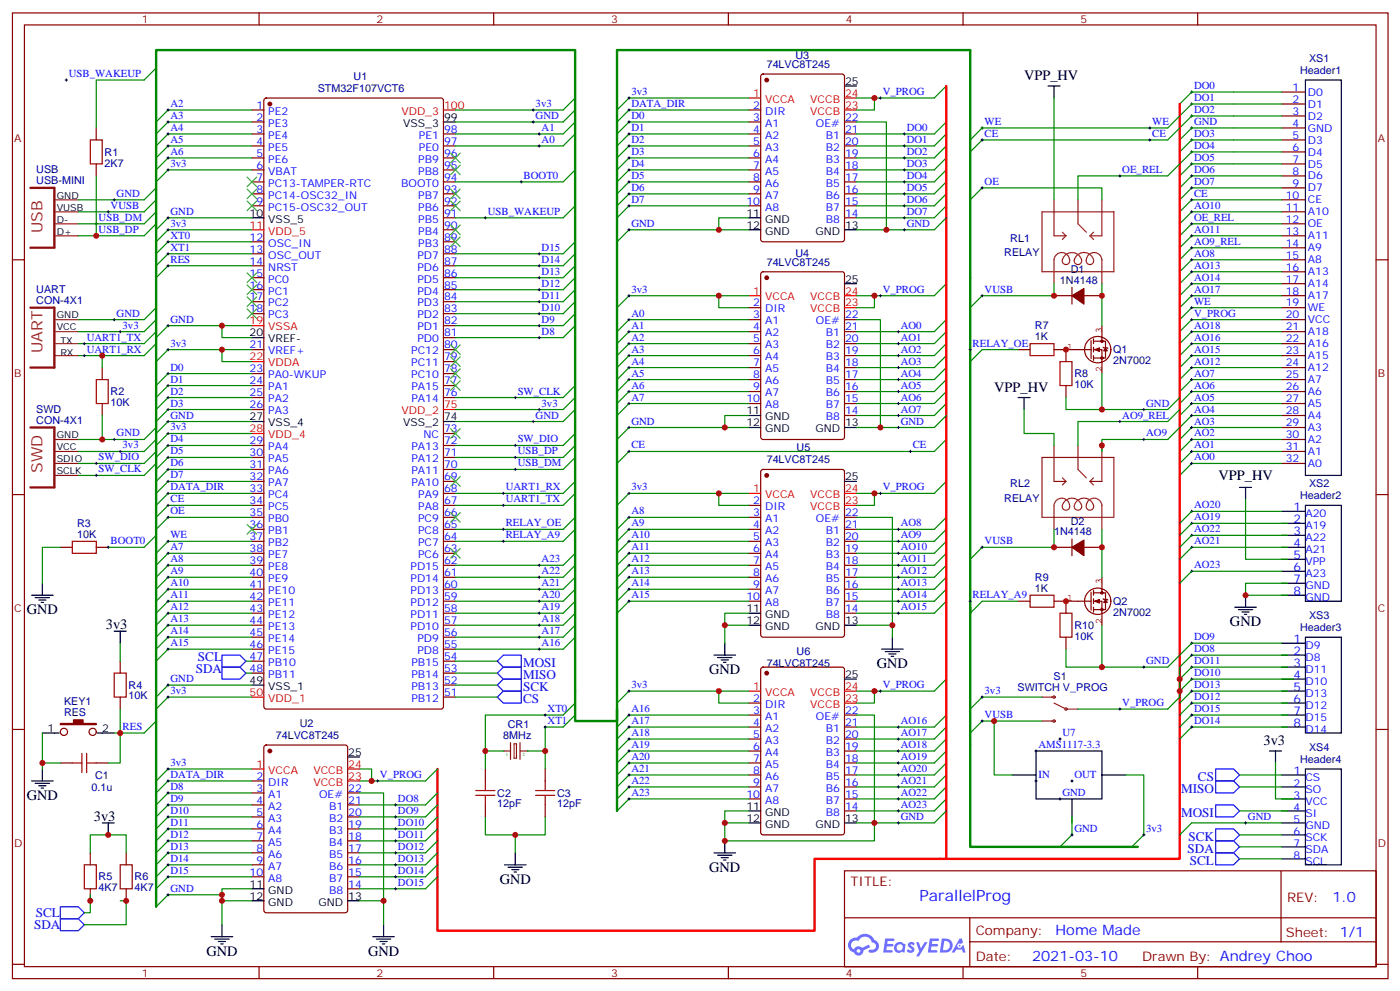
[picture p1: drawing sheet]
<svg xmlns="http://www.w3.org/2000/svg" width="413mm" height="292mm" viewBox="0 0 413 292" stroke-linecap="round" stroke-linejoin="round" font-family="sans-serif">
<defs><g id="words">
<g font-size="4.6" fill="#8d2323">
<text x="12.5" y="68.7" transform="rotate(-90 12.5 68.7)">USB</text>
<text x="12.5" y="104" transform="rotate(-90 12.5 104)">UART</text>
<text x="12.5" y="139.3" transform="rotate(-90 12.5 139.3)">SWD</text>
</g>
<text font-size="4.6" fill="#00f" x="270.9" y="265.4">ParallelProg</text>
<g font-size="4.2">
<text x="301.8" y="23.6">VPP_HV</text>
<text x="292.9" y="115.3">VPP_HV</text>
<text x="359.1" y="141.4">VPP_HV</text>
<text x="7.9" y="180.9">GND</text>
<text x="31.2" y="185.1">3v3</text>
<text x="362.4" y="184.4">GND</text>
<text x="258.4" y="196.8">GND</text>
<text x="209" y="198.5">GND</text>
<text x="372.3" y="219.4">3v3</text>
<text x="7.9" y="235.6">GND</text>
<text x="27.7" y="241.6">3v3</text>
<text x="209" y="256.8">GND</text>
<text x="147.2" y="260.3">GND</text>
<text x="60.8" y="281.4">GND</text>
<text x="108.4" y="281.4">GND</text>
</g>
<g font-size="4.2" fill="#00f">
<text x="392.6" y="265.7">1.0</text>
<text x="311" y="275.2">Home Made</text>
<text x="304.1" y="283">2021-03-10</text>
</g>
<g font-size="3.9" fill="#00f">
<text x="58.3" y="194.7">SCL</text>
<text x="154.1" y="196.4">MOSI</text>
<text x="57.7" y="198.2">SDA</text>
<text x="154.1" y="200">MISO</text>
<text x="154.1" y="203.5">SCK</text>
<text x="154.1" y="207">CS</text>
<text x="348" y="233.5">MISO</text>
<text x="353" y="229.9">CS</text>
<text x="348" y="240.5">MOSI</text>
<text x="350" y="251.1">SDA</text>
<text x="350.2" y="247.6">SCK</text>
<text x="350.6" y="254.6">SCL</text>
<text x="10.6" y="270">SCL</text>
<text x="10.1" y="273.5">SDA</text>
</g>
<g font-size="3.9" fill="#800">
<text x="250.6" y="261">TITLE:</text>
<text x="379.2" y="265.7">REV:</text>
<text x="287.5" y="275.2">Company:</text>
<text x="378.9" y="275.8">Sheet: 1/1</text>
<text x="287.5" y="282.9">Date:</text>
<text x="336.6" y="282.9">Drawn By: Andrey Choo</text>
</g>
<g font-size="3.5" fill="#00f">
<text x="381.1" y="150.6">1</text>
<text x="381.1" y="154.1">2</text>
<text x="381.1" y="157.6">3</text>
<text x="381.1" y="161.1">4</text>
<text x="381.1" y="164.7">5</text>
<text x="381.1" y="168.2">6</text>
<text x="381.1" y="171.7">7</text>
<text x="381.1" y="175.3">8</text>
<text x="381.1" y="189.4">1</text>
<text x="381.1" y="196.4">3</text>
<text x="381.1" y="192.9">2</text>
<text x="381.1" y="203.5">5</text>
<text x="381.1" y="200">4</text>
<text x="381.1" y="207">6</text>
<text x="381.1" y="214.1">8</text>
<text x="381.1" y="210.5">7</text>
<text x="381.1" y="228.2">1</text>
</g>
<g font-size="3.2" fill="#800">
<text x="41.8" y="6.8">1</text>
<text x="110.9" y="6.8">2</text>
<text x="180.1" y="6.8">3</text>
<text x="249.2" y="6.8">4</text>
<text x="318.3" y="6.8">5</text>
<text x="4.2" y="41.9">A</text>
<text x="406" y="41.9">A</text>
<text x="4.2" y="111.1">B</text>
<text x="406" y="111.1">B</text>
<text x="4.2" y="180.2">C</text>
<text x="406" y="180.2">C</text>
<text x="4.2" y="249.3">D</text>
<text x="406" y="249.3">D</text>
<text x="41.8" y="287.6">1</text>
<text x="110.9" y="287.6">2</text>
<text x="180.1" y="287.6">3</text>
<text x="249.2" y="287.6">4</text>
<text x="318.3" y="287.6">5</text>
</g>
<g font-size="3.2" fill="#000080">
<text x="234.4" y="17.4">U3</text>
<text x="104.2" y="23.6">U1</text>
<text x="225.9" y="20">74LVC8T245</text>
<text x="383.1" y="21.8">Header1</text>
<text x="385.7" y="18.3">XS1</text>
<text x="93.6" y="27.1">STM32F107VCT6</text>
<text x="30.8" y="45.9">R1</text>
<text x="10.7" y="51.1">USB</text>
<text x="30.8" y="49.1">2K7</text>
<text x="10.7" y="54.3">USB-MINI</text>
<text x="297.7" y="71.2">RL1</text>
<text x="234.4" y="75.6">U4</text>
<text x="295.9" y="75.4">RELAY</text>
<text x="225.9" y="78.2">74LVC8T245</text>
<text x="312.3" y="83.5">1N4148</text>
<text x="315.5" y="80.4">D1</text>
<text x="10.7" y="89.5">CON-4X1</text>
<text x="10.7" y="86.4">UART</text>
<text x="305" y="100.1">1K</text>
<text x="305" y="96.9">R7</text>
<text x="328" y="107.2">2N7002</text>
<text x="328" y="104">Q1</text>
<text x="316.6" y="111.1">R8</text>
<text x="32.6" y="119.7">10K</text>
<text x="32.6" y="116.4">R2</text>
<text x="316.6" y="114.2">10K</text>
<text x="10.7" y="124.8">CON-4X1</text>
<text x="10.7" y="121.6">SWD</text>
<text x="225.9" y="136.5">74LVC8T245</text>
<text x="234.7" y="132.9">U5</text>
<text x="297.7" y="143.5">RL2</text>
<text x="385.7" y="143.5">XS2</text>
<text x="295.9" y="147.7">RELAY</text>
<text x="383.1" y="147">Header2</text>
<text x="22.7" y="155.1">R3</text>
<text x="315.5" y="154.4">D2</text>
<text x="22.7" y="158.3">10K</text>
<text x="310.6" y="157.6">1N4148</text>
<text x="305" y="171">R9</text>
<text x="305" y="174.2">1K</text>
<text x="328" y="178.1">Q2</text>
<text x="316.6" y="185.1">R10</text>
<text x="328" y="181.3">2N7002</text>
<text x="383.1" y="185.8">Header3</text>
<text x="385.7" y="182.3">XS3</text>
<text x="316.6" y="188.3">10K</text>
<text x="225.9" y="196.4">74LVC8T245</text>
<text x="234.7" y="192.9">U6</text>
<text x="37.9" y="202.8">R4</text>
<text x="299.8" y="203.5">SWITCH V_PROG</text>
<text x="310.5" y="200.3">S1</text>
<text x="18.9" y="207.7">KEY1</text>
<text x="37.9" y="206">10K</text>
<text x="18.9" y="210.9">RES</text>
<text x="88.3" y="214.1">U2</text>
<text x="149.6" y="214.4">CR1</text>
<text x="81.3" y="217.6">74LVC8T245</text>
<text x="148.3" y="217.6">8MHz</text>
<text x="385.7" y="221.1">XS4</text>
<text x="383.1" y="224.6">Header4</text>
<text x="26.9" y="232.8">0.1u</text>
<text x="28" y="229.2">C1</text>
<text x="146.5" y="237.7">12pF</text>
<text x="146.5" y="234.5">C2</text>
<text x="164.2" y="237.7">12pF</text>
<text x="164.2" y="234.5">C3</text>
<text x="29.1" y="262.4">4K7</text>
<text x="29.1" y="259.2">R5</text>
<text x="39.7" y="262.4">4K7</text>
<text x="39.7" y="259.2">R6</text>
</g>
<g font-size="3.2" fill="#00f">
<text x="20.2" y="22.7">USB_WAKEUP</text>
<text x="186.1" y="28">3v3</text>
<text x="260.1" y="28">V_PROG</text>
<text x="351.9" y="26.2">DO0</text>
<text x="351.9" y="29.7">DO1</text>
<text x="380.9" y="26.7">1</text>
<text x="385.4" y="28.2">D0</text>
<text x="50.2" y="31.5">A2</text>
<text x="50.2" y="35">A3</text>
<text x="75.6" y="32">1</text>
<text x="75.6" y="35.6">2</text>
<text x="79.1" y="33.8">PE2</text>
<text x="157.8" y="35">GND</text>
<text x="157.8" y="31.5">3v3</text>
<text x="186.1" y="31.5">DATA_DIR</text>
<text x="186.1" y="35">D0</text>
<text x="222" y="32">2</text>
<text x="222" y="35.6">3</text>
<text x="225.5" y="33.8">DIR</text>
<text x="249" y="35.6">22</text>
<text x="351.9" y="33.3">DO2</text>
<text x="380.9" y="30.3">2</text>
<text x="380.9" y="33.8">3</text>
<text x="385.4" y="31.7">D1</text>
<text x="385.4" y="35.2">D2</text>
<text x="50.2" y="38.6">A4</text>
<text x="75.6" y="39.1">3</text>
<text x="79.1" y="37.3">PE3</text>
<text x="79.1" y="40.9">PE4</text>
<text x="123.4" y="40.9">PE1</text>
<text x="130.8" y="39.1">98</text>
<text x="159.6" y="38.6">A1</text>
<text x="186.1" y="38.6">D1</text>
<text x="222" y="39.1">4</text>
<text x="225.5" y="37.3">A1</text>
<text x="225.5" y="40.9">A2</text>
<text x="240.4" y="37.3">OE#</text>
<text x="243.4" y="40.9">B1</text>
<text x="249" y="39.1">21</text>
<text x="267.2" y="38.6">DO0</text>
<text x="290.1" y="36.8">WE</text>
<text x="290.1" y="40.3">CE</text>
<text x="339.5" y="40.3">CE</text>
<text x="339.5" y="36.8">WE</text>
<text x="351.9" y="40.3">DO3</text>
<text x="351.9" y="36.8">GND</text>
<text x="380.9" y="37.3">4</text>
<text x="380.9" y="40.9">5</text>
<text x="385.4" y="38.7">GND</text>
<text x="50.2" y="42.1">A5</text>
<text x="50.2" y="45.6">A6</text>
<text x="75.6" y="42.6">4</text>
<text x="75.6" y="46.1">5</text>
<text x="79.1" y="44.4">PE5</text>
<text x="79.1" y="47.9">PE6</text>
<text x="123.3" y="47.9">PB9</text>
<text x="123.4" y="44.4">PE0</text>
<text x="130.8" y="46.1">96</text>
<text x="130.8" y="42.6">97</text>
<text x="159.6" y="42.1">A0</text>
<text x="186.1" y="42.1">D2</text>
<text x="186.1" y="45.6">D3</text>
<text x="222" y="42.6">5</text>
<text x="222" y="46.1">6</text>
<text x="225.5" y="44.4">A3</text>
<text x="225.5" y="47.9">A4</text>
<text x="243.4" y="47.9">B3</text>
<text x="243.4" y="44.4">B2</text>
<text x="249" y="46.1">19</text>
<text x="249" y="42.6">20</text>
<text x="267.2" y="42.1">DO1</text>
<text x="267.2" y="45.6">DO2</text>
<text x="351.9" y="43.9">DO4</text>
<text x="351.9" y="47.4">DO5</text>
<text x="380.9" y="44.4">6</text>
<text x="380.9" y="47.9">7</text>
<text x="385.4" y="42.3">D3</text>
<text x="385.4" y="45.8">D4</text>
<text x="50.2" y="49.1">3v3</text>
<text x="75.6" y="49.7">6</text>
<text x="75.6" y="53.2">7</text>
<text x="79.1" y="51.4">VBAT</text>
<text x="123.3" y="51.4">PB8</text>
<text x="130.8" y="53.2">94</text>
<text x="130.8" y="49.7">95</text>
<text x="154.3" y="52.7">BOOT0</text>
<text x="186.1" y="49.1">D4</text>
<text x="186.1" y="52.7">D5</text>
<text x="222" y="49.7">7</text>
<text x="222" y="53.2">8</text>
<text x="225.5" y="51.4">A5</text>
<text x="243.4" y="51.4">B4</text>
<text x="249" y="53.2">17</text>
<text x="249" y="49.7">18</text>
<text x="267.2" y="49.1">DO3</text>
<text x="267.2" y="52.7">DO4</text>
<text x="330.7" y="50.9">OE_REL</text>
<text x="351.9" y="50.9">DO6</text>
<text x="380.9" y="51.4">8</text>
<text x="385.4" y="49.3">D5</text>
<text x="385.4" y="52.8">D6</text>
<text x="34.4" y="58">GND</text>
<text x="75.6" y="56.7">8</text>
<text x="79.1" y="55">PC13-TAMPER-RTC</text>
<text x="79.1" y="58.5">PC14-OSC32_IN</text>
<text x="118.2" y="55">BOOT0</text>
<text x="123.3" y="58.5">PB7</text>
<text x="130.8" y="56.7">93</text>
<text x="186.1" y="56.2">D6</text>
<text x="186.1" y="59.7">D7</text>
<text x="222" y="56.7">9</text>
<text x="225.5" y="55">A6</text>
<text x="225.5" y="58.5">A7</text>
<text x="243.4" y="58.5">B6</text>
<text x="243.4" y="55">B5</text>
<text x="249" y="56.7">16</text>
<text x="267.2" y="56.2">DO5</text>
<text x="267.2" y="59.7">DO6</text>
<text x="290.1" y="54.4">OE</text>
<text x="351.9" y="54.4">DO7</text>
<text x="351.9" y="58">CE</text>
<text x="378.9" y="58.5">10</text>
<text x="380.9" y="55">9</text>
<text x="385.4" y="56.4">D7</text>
<text x="385.4" y="59.9">CE</text>
<text x="29.1" y="65">USB_DM</text>
<text x="32.6" y="61.5">VUSB</text>
<text x="50.2" y="63.3">GND</text>
<text x="75.6" y="60.3">9</text>
<text x="79.1" y="62">PC15-OSC32_OUT</text>
<text x="123.3" y="65.5">PB5</text>
<text x="123.3" y="62">PB6</text>
<text x="130.8" y="63.8">91</text>
<text x="130.8" y="60.3">92</text>
<text x="143.7" y="63.3">USB_WAKEUP</text>
<text x="219.9" y="60.3">10</text>
<text x="225.5" y="62">A8</text>
<text x="243.4" y="65.5">B8</text>
<text x="243.4" y="62">B7</text>
<text x="249" y="63.8">14</text>
<text x="249" y="60.3">15</text>
<text x="267.2" y="63.3">DO7</text>
<text x="351.9" y="61.5">AO10</text>
<text x="351.9" y="65">OE_REL</text>
<text x="378.9" y="62">11</text>
<text x="378.9" y="65.5">12</text>
<text x="385.4" y="63.4">A10</text>
<text x="29.1" y="68.5">USB_DP</text>
<text x="50.2" y="70.3">XT0</text>
<text x="50.2" y="66.8">3v3</text>
<text x="73.5" y="70.8">12</text>
<text x="123.3" y="69.1">PB4</text>
<text x="130.8" y="70.8">89</text>
<text x="130.8" y="67.3">90</text>
<text x="186.1" y="66.8">GND</text>
<text x="267.2" y="66.8">GND</text>
<text x="351.9" y="68.5">AO11</text>
<text x="378.9" y="69.1">13</text>
<text x="385.4" y="67">OE</text>
<text x="385.4" y="70.5">A11</text>
<text x="50.2" y="77.4">RES</text>
<text x="50.2" y="73.8">XT1</text>
<text x="73.5" y="74.4">13</text>
<text x="73.5" y="77.9">14</text>
<text x="79.1" y="72.6">OSC_IN</text>
<text x="79.1" y="76.1">OSC_OUT</text>
<text x="123" y="76.1">PD7</text>
<text x="123.3" y="72.6">PB3</text>
<text x="130.8" y="77.9">87</text>
<text x="130.8" y="74.4">88</text>
<text x="159.6" y="77.4">D14</text>
<text x="159.6" y="73.8">D15</text>
<text x="351.9" y="75.6">AO8</text>
<text x="351.9" y="72.1">AO9_REL</text>
<text x="378.9" y="72.6">14</text>
<text x="378.9" y="76.1">15</text>
<text x="385.4" y="74">A9</text>
<text x="385.4" y="77.5">A8</text>
<text x="73.5" y="81.4">15</text>
<text x="79.1" y="79.7">NRST</text>
<text x="79.1" y="83.2">PC0</text>
<text x="123" y="83.2">PD5</text>
<text x="123" y="79.7">PD6</text>
<text x="130.8" y="81.4">86</text>
<text x="159.6" y="80.9">D13</text>
<text x="351.9" y="79.1">AO13</text>
<text x="351.9" y="82.7">AO14</text>
<text x="378.9" y="79.7">16</text>
<text x="378.9" y="83.2">17</text>
<text x="385.4" y="81.1">A13</text>
<text x="73.5" y="84.9">16</text>
<text x="73.5" y="88.5">17</text>
<text x="79.1" y="86.7">PC1</text>
<text x="123" y="86.7">PD4</text>
<text x="130.8" y="88.5">84</text>
<text x="130.8" y="84.9">85</text>
<text x="159.6" y="87.9">D11</text>
<text x="159.6" y="84.4">D12</text>
<text x="186.1" y="86.2">3v3</text>
<text x="260.1" y="86.2">V_PROG</text>
<text x="290.1" y="86.2">VUSB</text>
<text x="351.9" y="86.2">AO17</text>
<text x="351.9" y="89.7">WE</text>
<text x="378.9" y="86.7">18</text>
<text x="385.4" y="84.6">A14</text>
<text x="385.4" y="88.1">A17</text>
<text x="34.4" y="93.2">GND</text>
<text x="50.2" y="95">GND</text>
<text x="73.5" y="92">18</text>
<text x="79.1" y="90.2">PC2</text>
<text x="79.1" y="93.8">PC3</text>
<text x="123" y="93.8">PD2</text>
<text x="123" y="90.2">PD3</text>
<text x="130.8" y="95.5">82</text>
<text x="130.8" y="92">83</text>
<text x="159.6" y="95">D9</text>
<text x="159.6" y="91.5">D10</text>
<text x="186.1" y="93.2">A0</text>
<text x="222" y="90.2">2</text>
<text x="222" y="93.8">3</text>
<text x="225.5" y="92">DIR</text>
<text x="225.5" y="95.5">A1</text>
<text x="240.4" y="95.5">OE#</text>
<text x="249" y="93.8">22</text>
<text x="351.9" y="93.2">V_PROG</text>
<text x="378.9" y="90.2">19</text>
<text x="378.9" y="93.8">20</text>
<text x="385.4" y="91.7">WE</text>
<text x="385.4" y="95.2">VCC</text>
<text x="25.5" y="100.3">UART1_TX</text>
<text x="36.1" y="96.8">3v3</text>
<text x="123" y="100.8">PD0</text>
<text x="123" y="97.3">PD1</text>
<text x="130.8" y="99.1">81</text>
<text x="159.6" y="98.5">D8</text>
<text x="186.1" y="96.8">A1</text>
<text x="186.1" y="100.3">A2</text>
<text x="222" y="97.3">4</text>
<text x="222" y="100.8">5</text>
<text x="225.5" y="99.1">A2</text>
<text x="243.4" y="99.1">B1</text>
<text x="249" y="100.8">20</text>
<text x="249" y="97.3">21</text>
<text x="265.4" y="96.8">AO0</text>
<text x="265.4" y="100.3">AO1</text>
<text x="351.9" y="100.3">AO16</text>
<text x="351.9" y="96.8">AO18</text>
<text x="378.9" y="97.3">21</text>
<text x="378.9" y="100.8">22</text>
<text x="385.4" y="98.7">A18</text>
<text x="25.5" y="103.8">UART1_RX</text>
<text x="50.2" y="102.1">3v3</text>
<text x="73.5" y="102.6">21</text>
<text x="79.1" y="104.4">VREF+</text>
<text x="121.2" y="107.9">PC11</text>
<text x="121.2" y="104.4">PC12</text>
<text x="130.8" y="106.1">79</text>
<text x="130.8" y="102.6">80</text>
<text x="186.1" y="103.8">A3</text>
<text x="186.1" y="107.4">A4</text>
<text x="222" y="104.4">6</text>
<text x="222" y="107.9">7</text>
<text x="225.5" y="102.6">A3</text>
<text x="225.5" y="106.1">A4</text>
<text x="243.4" y="106.1">B3</text>
<text x="243.4" y="102.6">B2</text>
<text x="249" y="107.9">18</text>
<text x="249" y="104.4">19</text>
<text x="265.4" y="103.8">AO2</text>
<text x="265.4" y="107.4">AO3</text>
<text x="286.6" y="102.1">RELAY_OE</text>
<text x="351.9" y="107.4">AO12</text>
<text x="351.9" y="103.8">AO15</text>
<text x="378.9" y="104.4">23</text>
<text x="378.9" y="107.9">24</text>
<text x="385.4" y="102.2">A16</text>
<text x="385.4" y="105.8">A15</text>
<text x="50.2" y="109.1">D0</text>
<text x="50.2" y="112.6">D1</text>
<text x="73.5" y="109.6">23</text>
<text x="73.5" y="113.2">24</text>
<text x="79.1" y="111.4">PA0-WKUP</text>
<text x="121.2" y="111.4">PC10</text>
<text x="130.8" y="113.2">77</text>
<text x="130.8" y="109.6">78</text>
<text x="186.1" y="110.9">A5</text>
<text x="222" y="111.4">8</text>
<text x="225.5" y="109.6">A5</text>
<text x="225.5" y="113.2">A6</text>
<text x="243.4" y="113.2">B5</text>
<text x="243.4" y="109.6">B4</text>
<text x="249" y="111.4">17</text>
<text x="265.4" y="110.9">AO4</text>
<text x="351.9" y="110.9">AO7</text>
<text x="378.9" y="111.4">25</text>
<text x="385.4" y="109.3">A12</text>
<text x="385.4" y="112.8">A7</text>
<text x="50.2" y="116.2">D2</text>
<text x="50.2" y="119.7">D3</text>
<text x="73.5" y="116.7">25</text>
<text x="79.1" y="114.9">PA1</text>
<text x="79.1" y="118.5">PA2</text>
<text x="121.2" y="118.5">PA14</text>
<text x="121.2" y="114.9">PA15</text>
<text x="130.8" y="116.7">76</text>
<text x="152.5" y="116.2">SW_CLK</text>
<text x="159.6" y="119.7">3v3</text>
<text x="186.1" y="114.4">A6</text>
<text x="186.1" y="117.9">A7</text>
<text x="219.9" y="118.5">10</text>
<text x="222" y="114.9">9</text>
<text x="225.5" y="116.7">A7</text>
<text x="243.4" y="116.7">B6</text>
<text x="249" y="118.5">15</text>
<text x="249" y="114.9">16</text>
<text x="265.4" y="114.4">AO5</text>
<text x="265.4" y="117.9">AO6</text>
<text x="337.7" y="119.7">GND</text>
<text x="351.9" y="117.9">AO5</text>
<text x="351.9" y="114.4">AO6</text>
<text x="378.9" y="114.9">26</text>
<text x="378.9" y="118.5">27</text>
<text x="385.4" y="116.3">A6</text>
<text x="385.4" y="119.9">A5</text>
<text x="50.2" y="123.2">GND</text>
<text x="73.5" y="120.2">26</text>
<text x="79.1" y="122">PA3</text>
<text x="157.8" y="123.2">GND</text>
<text x="186.1" y="125">GND</text>
<text x="225.5" y="120.2">A8</text>
<text x="243.4" y="123.8">B8</text>
<text x="243.4" y="120.2">B7</text>
<text x="249" y="122">14</text>
<text x="265.4" y="121.5">AO7</text>
<text x="265.4" y="125">GND</text>
<text x="330.7" y="123.2">AO9_REL</text>
<text x="351.9" y="125">AO3</text>
<text x="351.9" y="121.5">AO4</text>
<text x="378.9" y="122">28</text>
<text x="378.9" y="125.5">29</text>
<text x="385.4" y="123.4">A4</text>
<text x="34.4" y="128.5">GND</text>
<text x="50.2" y="130.3">D4</text>
<text x="50.2" y="126.8">3v3</text>
<text x="73.5" y="130.8">29</text>
<text x="124.8" y="129">NC</text>
<text x="130.8" y="130.8">72</text>
<text x="130.8" y="127.3">73</text>
<text x="152.5" y="130.3">SW_DIO</text>
<text x="337.7" y="128.5">AO9</text>
<text x="351.9" y="128.5">AO2</text>
<text x="378.9" y="129">30</text>
<text x="385.4" y="126.9">A3</text>
<text x="385.4" y="130.5">A2</text>
<text x="29.1" y="135.6">SW_DIO</text>
<text x="36.1" y="132">3v3</text>
<text x="50.2" y="133.8">D5</text>
<text x="50.2" y="137.3">D6</text>
<text x="73.5" y="134.3">30</text>
<text x="73.5" y="137.9">31</text>
<text x="79.1" y="132.6">PA4</text>
<text x="79.1" y="136.1">PA5</text>
<text x="121.2" y="136.1">PA12</text>
<text x="121.2" y="132.6">PA13</text>
<text x="130.8" y="137.9">70</text>
<text x="130.8" y="134.3">71</text>
<text x="152.5" y="133.8">USB_DP</text>
<text x="152.5" y="137.3">USB_DM</text>
<text x="186.1" y="132">CE</text>
<text x="269" y="132">CE</text>
<text x="351.9" y="135.6">AO0</text>
<text x="351.9" y="132">AO1</text>
<text x="378.9" y="132.6">31</text>
<text x="378.9" y="136.1">32</text>
<text x="385.4" y="134">A1</text>
<text x="385.4" y="137.5">A0</text>
<text x="29.1" y="139.1">SW_CLK</text>
<text x="50.2" y="140.9">D7</text>
<text x="73.5" y="141.4">32</text>
<text x="79.1" y="139.6">PA6</text>
<text x="79.1" y="143.2">PA7</text>
<text x="121.2" y="143.2">PA10</text>
<text x="121.2" y="139.6">PA11</text>
<text x="130.8" y="141.4">69</text>
<text x="50.2" y="144.4">DATA_DIR</text>
<text x="50.2" y="147.9">CE</text>
<text x="73.5" y="144.9">33</text>
<text x="73.5" y="148.4">34</text>
<text x="79.1" y="146.7">PC4</text>
<text x="123.3" y="146.7">PA9</text>
<text x="130.8" y="148.4">67</text>
<text x="130.8" y="144.9">68</text>
<text x="149" y="144.4">UART1_RX</text>
<text x="149" y="147.9">UART1_TX</text>
<text x="186.1" y="144.4">3v3</text>
<text x="222" y="148.4">2</text>
<text x="260.1" y="144.4">V_PROG</text>
<text x="351.9" y="149.7">AO20</text>
<text x="50.2" y="151.4">OE</text>
<text x="73.5" y="152">35</text>
<text x="73.5" y="155.5">36</text>
<text x="79.1" y="150.2">PC5</text>
<text x="79.1" y="153.7">PB0</text>
<text x="123.2" y="153.7">PC9</text>
<text x="123.3" y="150.2">PA8</text>
<text x="130.8" y="155.5">65</text>
<text x="130.8" y="152">66</text>
<text x="149" y="155">RELAY_OE</text>
<text x="186.1" y="151.4">A8</text>
<text x="186.1" y="155">A9</text>
<text x="222" y="152">3</text>
<text x="222" y="155.5">4</text>
<text x="225.5" y="150.2">DIR</text>
<text x="225.5" y="153.7">A1</text>
<text x="240.4" y="153.7">OE#</text>
<text x="249" y="155.5">21</text>
<text x="249" y="152">22</text>
<text x="265.4" y="155">AO8</text>
<text x="351.9" y="153.2">AO19</text>
<text x="384.7" y="152.3">A20</text>
<text x="384.7" y="155.9">A19</text>
<text x="32.6" y="160.3">BOOT0</text>
<text x="50.2" y="158.5">WE</text>
<text x="73.5" y="159">37</text>
<text x="79.1" y="157.3">PB1</text>
<text x="79.1" y="160.8">PB2</text>
<text x="123.2" y="160.8">PC7</text>
<text x="123.2" y="157.3">PC8</text>
<text x="130.8" y="159">64</text>
<text x="149" y="158.5">RELAY_A9</text>
<text x="186.1" y="158.5">A10</text>
<text x="222" y="159">5</text>
<text x="225.5" y="157.3">A2</text>
<text x="225.5" y="160.8">A3</text>
<text x="243.4" y="160.8">B2</text>
<text x="243.4" y="157.3">B1</text>
<text x="249" y="159">20</text>
<text x="265.4" y="158.5">AO9</text>
<text x="290.1" y="160.3">VUSB</text>
<text x="351.9" y="160.3">AO21</text>
<text x="351.9" y="156.7">AO22</text>
<text x="384.7" y="159.4">A22</text>
<text x="50.2" y="162">A7</text>
<text x="50.2" y="165.6">A8</text>
<text x="73.5" y="162.6">38</text>
<text x="73.5" y="166.1">39</text>
<text x="79.1" y="164.3">PE7</text>
<text x="79.1" y="167.9">PE8</text>
<text x="121" y="167.9">PD15</text>
<text x="123.2" y="164.3">PC6</text>
<text x="130.8" y="166.1">62</text>
<text x="130.8" y="162.6">63</text>
<text x="159.6" y="165.6">A23</text>
<text x="186.1" y="162">A11</text>
<text x="186.1" y="165.6">A12</text>
<text x="222" y="162.6">6</text>
<text x="222" y="166.1">7</text>
<text x="225.5" y="164.3">A4</text>
<text x="225.5" y="167.9">A5</text>
<text x="243.4" y="167.9">B4</text>
<text x="243.4" y="164.3">B3</text>
<text x="249" y="166.1">18</text>
<text x="249" y="162.6">19</text>
<text x="265.4" y="162">AO10</text>
<text x="265.4" y="165.6">AO11</text>
<text x="351.9" y="167.3">AO23</text>
<text x="384.7" y="162.9">A21</text>
<text x="384.7" y="166.4">VPP</text>
<text x="50.2" y="169.1">A9</text>
<text x="50.2" y="172.6">A10</text>
<text x="73.5" y="169.6">40</text>
<text x="73.5" y="173.1">41</text>
<text x="79.1" y="171.4">PE9</text>
<text x="121" y="171.4">PD14</text>
<text x="130.8" y="173.1">60</text>
<text x="130.8" y="169.6">61</text>
<text x="159.6" y="172.6">A21</text>
<text x="159.6" y="169.1">A22</text>
<text x="186.1" y="169.1">A13</text>
<text x="186.1" y="172.6">A14</text>
<text x="222" y="169.6">8</text>
<text x="222" y="173.1">9</text>
<text x="225.5" y="171.4">A6</text>
<text x="243.4" y="171.4">B5</text>
<text x="249" y="173.1">16</text>
<text x="249" y="169.6">17</text>
<text x="265.4" y="169.1">AO12</text>
<text x="265.4" y="172.6">AO13</text>
<text x="384.7" y="170">A23</text>
<text x="384.7" y="173.5">GND</text>
<text x="50.2" y="176.1">A11</text>
<text x="50.2" y="179.7">A12</text>
<text x="73.5" y="176.7">42</text>
<text x="79.1" y="174.9">PE10</text>
<text x="79.1" y="178.4">PE11</text>
<text x="121" y="178.4">PD12</text>
<text x="121" y="174.9">PD13</text>
<text x="130.8" y="176.7">59</text>
<text x="159.6" y="179.7">A19</text>
<text x="159.6" y="176.1">A20</text>
<text x="186.1" y="176.1">A15</text>
<text x="219.9" y="176.7">10</text>
<text x="225.5" y="174.9">A7</text>
<text x="225.5" y="178.4">A8</text>
<text x="243.4" y="178.4">B7</text>
<text x="243.4" y="174.9">B6</text>
<text x="249" y="176.7">15</text>
<text x="265.4" y="176.1">AO14</text>
<text x="265.4" y="179.7">AO15</text>
<text x="286.6" y="176.1">RELAY_A9</text>
<text x="384.7" y="177">GND</text>
<text x="50.2" y="183.2">A13</text>
<text x="73.5" y="180.2">43</text>
<text x="73.5" y="183.7">44</text>
<text x="79.1" y="182">PE12</text>
<text x="79.1" y="185.5">PE13</text>
<text x="121" y="185.5">PD10</text>
<text x="121" y="182">PD11</text>
<text x="130.8" y="183.7">57</text>
<text x="130.8" y="180.2">58</text>
<text x="159.6" y="183.2">A18</text>
<text x="243.4" y="182">B8</text>
<text x="249" y="180.2">14</text>
<text x="50.2" y="186.7">A14</text>
<text x="50.2" y="190.3">A15</text>
<text x="73.5" y="187.3">45</text>
<text x="73.5" y="190.8">46</text>
<text x="79.1" y="189">PE14</text>
<text x="123" y="189">PD9</text>
<text x="130.8" y="190.8">55</text>
<text x="130.8" y="187.3">56</text>
<text x="159.6" y="190.3">A16</text>
<text x="159.6" y="186.7">A17</text>
<text x="351.9" y="188.5">DO9</text>
<text x="384.7" y="191.1">D9</text>
<text x="73.5" y="194.3">47</text>
<text x="73.5" y="197.8">48</text>
<text x="79.1" y="192.5">PE15</text>
<text x="79.1" y="196.1">PB10</text>
<text x="121.2" y="196.1">PB15</text>
<text x="123" y="192.5">PD8</text>
<text x="130.8" y="197.8">53</text>
<text x="130.8" y="194.3">54</text>
<text x="337.7" y="195.5">GND</text>
<text x="351.9" y="192">DO8</text>
<text x="351.9" y="195.5">DO11</text>
<text x="384.7" y="194.7">D8</text>
<text x="50.2" y="200.8">GND</text>
<text x="79.1" y="199.6">PB11</text>
<text x="121.2" y="203.1">PB13</text>
<text x="121.2" y="199.6">PB14</text>
<text x="130.8" y="201.4">52</text>
<text x="186.1" y="202.6">3v3</text>
<text x="260.1" y="202.6">V_PROG</text>
<text x="351.9" y="199.1">DO10</text>
<text x="351.9" y="202.6">DO13</text>
<text x="384.7" y="198.2">D11</text>
<text x="384.7" y="201.7">D10</text>
<text x="50.2" y="204.4">3v3</text>
<text x="121.2" y="206.7">PB12</text>
<text x="130.8" y="204.9">51</text>
<text x="161.4" y="209.7">XT0</text>
<text x="186.1" y="209.7">A16</text>
<text x="222" y="206.7">2</text>
<text x="225.5" y="208.4">DIR</text>
<text x="290.1" y="204.4">3v3</text>
<text x="330.7" y="207.9">V_PROG</text>
<text x="351.9" y="206.1">DO12</text>
<text x="351.9" y="209.7">DO15</text>
<text x="384.7" y="205.2">D13</text>
<text x="384.7" y="208.8">D12</text>
<text x="36.1" y="214.9">RES</text>
<text x="161.4" y="213.2">XT1</text>
<text x="186.1" y="213.2">A17</text>
<text x="222" y="210.2">3</text>
<text x="222" y="213.7">4</text>
<text x="225.5" y="211.9">A1</text>
<text x="225.5" y="215.5">A2</text>
<text x="240.4" y="211.9">OE#</text>
<text x="243.4" y="215.5">B1</text>
<text x="249" y="213.7">21</text>
<text x="249" y="210.2">22</text>
<text x="265.4" y="213.2">AO16</text>
<text x="290.1" y="211.4">VUSB</text>
<text x="351.9" y="213.2">DO14</text>
<text x="384.7" y="212.3">D15</text>
<text x="384.7" y="215.8">D14</text>
<text x="186.1" y="216.7">A18</text>
<text x="186.1" y="220.2">A19</text>
<text x="222" y="217.2">5</text>
<text x="222" y="220.8">6</text>
<text x="225.5" y="219">A3</text>
<text x="243.4" y="219">B2</text>
<text x="249" y="220.8">19</text>
<text x="249" y="217.2">20</text>
<text x="265.4" y="216.7">AO17</text>
<text x="265.4" y="220.2">AO18</text>
<text x="306" y="220.2">AMS1117-3.3</text>
<text x="313.1" y="216.7">U7</text>
<text x="50.2" y="225.5">3v3</text>
<text x="186.1" y="223.8">A20</text>
<text x="186.1" y="227.3">A21</text>
<text x="222" y="224.3">7</text>
<text x="222" y="227.8">8</text>
<text x="225.5" y="222.5">A4</text>
<text x="225.5" y="226.1">A5</text>
<text x="243.4" y="226.1">B4</text>
<text x="243.4" y="222.5">B3</text>
<text x="249" y="227.8">17</text>
<text x="249" y="224.3">18</text>
<text x="265.4" y="223.8">AO19</text>
<text x="265.4" y="227.3">AO20</text>
<text x="50.2" y="232.6">D8</text>
<text x="50.2" y="229.1">DATA_DIR</text>
<text x="75.6" y="229.6">2</text>
<text x="75.6" y="233.1">3</text>
<text x="79.1" y="231.4">DIR</text>
<text x="102.6" y="233.1">22</text>
<text x="112" y="229.1">V_PROG</text>
<text x="186.1" y="230.8">A22</text>
<text x="222" y="231.4">9</text>
<text x="225.5" y="229.6">A6</text>
<text x="225.5" y="233.1">A7</text>
<text x="243.4" y="233.1">B6</text>
<text x="243.4" y="229.6">B5</text>
<text x="249" y="231.4">16</text>
<text x="265.4" y="230.8">AO21</text>
<text x="306" y="229.1">IN</text>
<text x="316.6" y="229.1">OUT</text>
<text x="381.1" y="231.7">2</text>
<text x="384.7" y="233.5">SO</text>
<text x="384.7" y="229.9">CS</text>
<text x="50.2" y="236.1">D9</text>
<text x="50.2" y="239.6">D10</text>
<text x="75.6" y="236.6">4</text>
<text x="79.1" y="234.9">A1</text>
<text x="79.1" y="238.4">A2</text>
<text x="94" y="234.9">OE#</text>
<text x="97" y="238.4">B1</text>
<text x="102.6" y="236.6">21</text>
<text x="117.3" y="236.1">DO8</text>
<text x="117.3" y="239.6">DO9</text>
<text x="186.1" y="234.4">A23</text>
<text x="219.9" y="234.9">10</text>
<text x="225.5" y="236.6">A8</text>
<text x="243.4" y="236.6">B7</text>
<text x="249" y="238.4">14</text>
<text x="249" y="234.9">15</text>
<text x="265.4" y="234.4">AO22</text>
<text x="265.4" y="237.9">AO23</text>
<text x="313.1" y="234.4">GND</text>
<text x="381.1" y="235.2">3</text>
<text x="381.1" y="238.8">4</text>
<text x="384.7" y="237">VCC</text>
<text x="50.2" y="243.2">D11</text>
<text x="75.6" y="240.2">5</text>
<text x="75.6" y="243.7">6</text>
<text x="79.1" y="241.9">A3</text>
<text x="79.1" y="245.5">A4</text>
<text x="97" y="245.5">B3</text>
<text x="97" y="241.9">B2</text>
<text x="102.6" y="243.7">19</text>
<text x="102.6" y="240.2">20</text>
<text x="117.3" y="243.2">DO10</text>
<text x="243.4" y="240.2">B8</text>
<text x="265.4" y="241.4">GND</text>
<text x="316.6" y="244.9">GND</text>
<text x="337.7" y="244.9">3v3</text>
<text x="367.7" y="241.4">GND</text>
<text x="381.1" y="242.3">5</text>
<text x="381.1" y="245.8">6</text>
<text x="384.7" y="244.1">GND</text>
<text x="384.7" y="240.5">SI</text>
<text x="50.2" y="246.7">D12</text>
<text x="50.2" y="250.2">D13</text>
<text x="75.6" y="247.2">7</text>
<text x="75.6" y="250.8">8</text>
<text x="79.1" y="249">A5</text>
<text x="97" y="249">B4</text>
<text x="102.6" y="250.8">17</text>
<text x="102.6" y="247.2">18</text>
<text x="117.3" y="246.7">DO11</text>
<text x="117.3" y="250.2">DO12</text>
<text x="381.1" y="249.3">7</text>
<text x="384.7" y="251.1">SDA</text>
<text x="384.7" y="247.6">SCK</text>
<text x="50.2" y="253.8">D14</text>
<text x="50.2" y="257.3">D15</text>
<text x="73.5" y="257.8">10</text>
<text x="75.6" y="254.3">9</text>
<text x="79.1" y="252.5">A6</text>
<text x="79.1" y="256">A7</text>
<text x="97" y="256">B6</text>
<text x="97" y="252.5">B5</text>
<text x="102.6" y="257.8">15</text>
<text x="102.6" y="254.3">16</text>
<text x="117.3" y="253.8">DO13</text>
<text x="117.3" y="257.3">DO14</text>
<text x="381.1" y="252.9">8</text>
<text x="384.7" y="254.6">SCL</text>
<text x="50.2" y="262.6">GND</text>
<text x="79.1" y="259.6">A8</text>
<text x="97" y="263.1">B8</text>
<text x="97" y="259.6">B7</text>
<text x="102.6" y="261.3">14</text>
<text x="117.3" y="260.8">DO15</text>
</g>
<g font-size="3.2" fill="#f00">
<text x="222" y="28.5">1</text>
<text x="249" y="28.5">24</text>
<text x="118.3" y="33.8">VDD_3</text>
<text x="130.8" y="32">100</text>
<text x="225.5" y="30.3">VCCA</text>
<text x="238.8" y="33.8">VCCB</text>
<text x="238.8" y="30.3">VCCB</text>
<text x="249" y="32">23</text>
<text x="73.5" y="67.3">11</text>
<text x="79.1" y="69.1">VDD_5</text>
<text x="222" y="86.7">1</text>
<text x="225.5" y="88.5">VCCA</text>
<text x="238.8" y="88.5">VCCB</text>
<text x="249" y="86.7">24</text>
<text x="73.5" y="95.5">19</text>
<text x="238.8" y="92">VCCB</text>
<text x="249" y="90.2">23</text>
<text x="79.1" y="97.3">VSSA</text>
<text x="73.5" y="106.1">22</text>
<text x="79.1" y="107.9">VDDA</text>
<text x="118.3" y="122">VDD_2</text>
<text x="130.8" y="120.2">75</text>
<text x="73.5" y="127.3">28</text>
<text x="79.1" y="129">VDD_4</text>
<text x="222" y="144.9">1</text>
<text x="225.5" y="146.7">VCCA</text>
<text x="238.8" y="146.7">VCCB</text>
<text x="249" y="148.4">23</text>
<text x="249" y="144.9">24</text>
<text x="238.8" y="150.2">VCCB</text>
<text x="222" y="203.1">1</text>
<text x="249" y="203.1">24</text>
<text x="73.5" y="204.9">50</text>
<text x="79.1" y="206.7">VDD_1</text>
<text x="225.5" y="204.9">VCCA</text>
<text x="238.8" y="208.4">VCCB</text>
<text x="238.8" y="204.9">VCCB</text>
<text x="249" y="206.7">23</text>
<text x="75.6" y="226.1">1</text>
<text x="79.1" y="227.8">VCCA</text>
<text x="92.4" y="227.8">VCCB</text>
<text x="102.6" y="226.1">24</text>
<text x="92.4" y="231.4">VCCB</text>
<text x="102.6" y="229.6">23</text>
</g>
<g font-size="3.2">
<text x="249" y="25">25</text>
<text x="130.8" y="35.6">99</text>
<text x="118.8" y="37.3">VSS_3</text>
<text x="73.5" y="63.8">10</text>
<text x="79.1" y="65.5">VSS_5</text>
<text x="219.9" y="63.8">11</text>
<text x="225.5" y="65.5">GND</text>
<text x="219.9" y="67.3">12</text>
<text x="225.5" y="69.1">GND</text>
<text x="240.3" y="69.1">GND</text>
<text x="249" y="67.3">13</text>
<text x="249" y="83.2">25</text>
<text x="73.5" y="99.1">20</text>
<text x="79.1" y="100.8">VREF-</text>
<text x="73.5" y="123.8">27</text>
<text x="79.1" y="125.5">VSS_4</text>
<text x="118.8" y="125.5">VSS_2</text>
<text x="130.8" y="123.8">74</text>
<text x="219.9" y="122">11</text>
<text x="219.9" y="125.5">12</text>
<text x="225.5" y="123.8">GND</text>
<text x="249" y="125.5">13</text>
<text x="225.5" y="127.3">GND</text>
<text x="240.3" y="127.3">GND</text>
<text x="249" y="141.4">25</text>
<text x="219.9" y="180.2">11</text>
<text x="219.9" y="183.7">12</text>
<text x="225.5" y="182">GND</text>
<text x="225.5" y="185.5">GND</text>
<text x="240.3" y="185.5">GND</text>
<text x="249" y="183.7">13</text>
<text x="73.5" y="201.4">49</text>
<text x="79.1" y="203.1">VSS_1</text>
<text x="249" y="199.6">25</text>
<text x="14" y="215.5">1</text>
<text x="30.1" y="215.5">2</text>
<text x="102.6" y="222.5">25</text>
<text x="219.9" y="238.4">11</text>
<text x="219.9" y="241.9">12</text>
<text x="225.5" y="240.2">GND</text>
<text x="225.5" y="243.7">GND</text>
<text x="240.3" y="243.7">GND</text>
<text x="249" y="241.9">13</text>
<text x="73.5" y="261.3">11</text>
<text x="79.1" y="263.1">GND</text>
<text x="73.5" y="264.9">12</text>
<text x="79.1" y="266.6">GND</text>
<text x="93.9" y="266.6">GND</text>
<text x="102.6" y="264.9">13</text>
</g>
<g font-size="2.8">
<text x="16.7" y="58.5">GND</text>
<text x="16.7" y="62">VUSB</text>
<text x="16.7" y="65.5">D-</text>
<text x="16.7" y="69.1">D+</text>
<text x="16.7" y="93.8">GND</text>
<text x="16.7" y="97.3">VCC</text>
<text x="17.8" y="101.2">TX</text>
<text x="17.8" y="104.7">RX</text>
<text x="16.7" y="129">GND</text>
<text x="16.7" y="132.6">VCC</text>
<text x="16.7" y="136.1">SDIO</text>
<text x="16.7" y="139.6">SCLK</text>
</g>
<g font-size="2.8" fill="#840000">
<text x="324.7" y="97.9" transform="rotate(-90 324.7 97.9)">3</text>
<text x="314.5" y="102.9">1</text>
<text x="324.7" y="109.6" transform="rotate(-90 324.7 109.6)">2</text>
<text x="324.7" y="172" transform="rotate(-90 324.7 172)">3</text>
<text x="314.5" y="177">1</text>
<text x="324.7" y="183.7" transform="rotate(-90 324.7 183.7)">2</text>
</g>
<g font-size="1.4" fill="#238d23">
<text x="149" y="222.5">1</text>
<text x="154" y="222.5">2</text>
</g>
</g></defs>
<g fill="none" stroke="#870000" stroke-width=".35">
<path d="M3.7 3.8h405.3v284.3h-405.3zM7.2 7.3h398.3v277.3h-398.3zM76.3 3.8v3.5M145.5 3.8v3.5M214.6 3.8v3.5M283.8 3.8v3.5M352.9 3.8v3.5M3.7 76.5h3.5M405.5 76.5h3.5M3.7 145.6h3.5M405.5 145.6h3.5M3.7 214.8h3.5"/>
<path d="M405.5 214.8h3.5M248.8 256.4h156.7v28.2h-156.7zM377.5 256.4v20.9M248.9 270.2h156.5M285.8 277.3h119.6M285.8 270.2v14.2M3.7 283.9h3.5M76.3 284.6v3.5M145.5 284.6v3.5M214.6 284.6v3.5M283.8 284.6v3.5M352.9 284.6v3.5"/>
<path d="M405.5 283.9h3.5"/>
</g>
<g fill="#5487ff">
<path d="M267.8 277.6a1.22 1.22 0 0 1 1.8 .2l-.4 .6a.47 .47 0 0 0-.4-.4 .47 .47 0 0 0-.5 .2l.2 .2a1.14 1.14 0 0 1 .8 1.8 1.14 1.14 0 0 1-2 0l-.2-.2 .5-.6 .7 .5a.29 .29 0 0 0 .4-.3 .29 .29 0 0 0-.3-.3 1.04 1.04 0 0 1-.6-1.7z"/>
<path d="M260.8 276.3h2.4l.3 .2-.1 .5-1.8 .1-.2 .8h1.6l.3 .4-.4 .4h-1.6l-.1 1.1h1.7l.2 .3-.2 .3-2.7 .1z"/>
<path d="M274 276.3h2.3l.4 .2-.2 .5-1.8 .1-.1 .8h1.5l.3 .4-.3 .4h-1.6l-.2 1.1h1.7l.2 .3-.2 .3-2.6 .1z"/>
<path d="M282.7 276.3h.7l.4 1.3-.6 .3a.69 .69 0 0 0-1.1 .3 .69 .69 0 0 0 .5 .9 .69 .69 0 0 0 .9-.6l.4-.2 .6 2.2h-.8l-.2-.9h-1.7l-.5 .9h-.9z"/>
<path d="M270 277.4h.7l.7 1.8 1.1-1.8h.8l-2.5 4.2h-.9l1-1.5z"/>
<path d="M277.5 276.3l-.6 4.2h1.4a2.11 2.11 0 0 0 2.4-2.1 2.11 2.11 0 0 0-2.5-2.1zM278.2 277.1a1.39 1.39 0 0 1 1.7 1.4 1.39 1.39 0 0 1-1.8 1.3h-.2z"/>
<path d="M263.8 277.9a1.54 1.54 0 0 0 0 2.2 1.54 1.54 0 0 0 2.1 .1l.6 .3 .3-2.3-.1-.3h-.5a1.49 1.49 0 0 0-2.4 0zM264.1 278.9a.95 .95 0 0 1 1.9 0 .95 .95 0 0 1-1.9 0z"/>
<path d="M250.6 276.7a2.18 2.18 0 0 0 1 3.7 1.44 1.44 0 0 0 1.7 .9 1.44 1.44 0 0 0 1.1-1.4l2-1.1-.4-.7-1.9 1a1.47 1.47 0 0 0-2.5 .4 1.39 1.39 0 0 1-.6-1.9 1.39 1.39 0 0 1 2-.5 2.12 2.12 0 0 1 2.1-1.3 2.12 2.12 0 0 1 1.9 1.7 1.14 1.14 0 0 1 1.1 1.4 1.14 1.14 0 0 1-1.6 .7 .43 .43 0 0 0-.6 .4 .43 .43 0 0 0 .4 .5 1.98 1.98 0 0 0 2.6-1.2 1.98 1.98 0 0 0-1.3-2.6 3.1 3.1 0 0 0-5.2-.6l-.9 .1zM252.4 280a.55 .55 0 0 1 1.1 0 .55 .55 0 0 1-1.1 0z"/>
<circle cx="282.8" cy="278.4" r=".26"/>
</g>
<g fill="none" stroke="#870000" stroke-width=".35">
<path d="M74.2 32.4h3.6M74.2 35.9h3.6M74.2 39.4h3.6M78 29.1l.5-.2h51.5l.6 .4 .1 178.8-.5 .6-51.7 .1-.7-.5v-178.7zM130.7 39.4h3.5M220.6 32.4h3.6M220.6 35.9h3.6M220.6 39.4h3.6M224.4 22l.5-.2h23.2l.7 .4v48.3l-.4 .6-23.5 .1-.7-.5v-48.2zM248.8 35.9h3.6M248.8 39.4h3.6M377.6 27.1h7.1"/>
<path d="M377.6 30.6h7.1M377.6 34.1h7.1M377.6 37.7h7.1M74.2 43h3.6M74.2 46.5h3.6M74.2 50h3.6M74.2 53.6h3.6M74.2 57.1h3.6M130.7 43h3.5M130.7 46.5h3.5M130.7 50h3.5M130.7 53.6h3.5"/>
<path d="M130.7 57.1h3.5M220.6 43h3.6M220.6 46.5h3.6M220.6 50h3.6M220.6 53.6h3.6M220.6 57.1h3.6M248.8 43h3.6M248.8 46.5h3.6M248.8 50h3.6M248.8 53.6h3.6M248.8 57.1h3.6M377.6 41.2h7.1"/>
<path d="M377.6 44.7h7.1M377.6 48.3h7.1M377.6 51.8h7.1M377.6 55.3h7.1M377.6 58.8h7.1M74.2 60.6h3.6M74.2 71.2h3.6M74.2 74.7h3.6M74.2 78.2h3.6M130.7 60.6h3.5M130.7 71.2h3.5M130.7 74.7h3.5"/>
<path d="M130.7 78.2h3.5M130.7 67.7h3.5M130.7 64.1h3.5M220.6 60.6h3.6M248.8 60.6h3.6M248.8 64.1h3.6M377.6 62.4h7.1M377.6 65.9h7.1M377.6 69.4h7.1M377.6 73h7.1M377.6 76.5h7.1M74.2 81.8h3.6"/>
<path d="M74.2 85.3h3.6M74.2 88.8h3.6M74.2 92.4h3.6M130.7 81.8h3.5M130.7 85.3h3.5M130.7 88.8h3.5M130.7 92.4h3.5M130.7 99.4h3.5M130.7 95.9h3.5M220.6 90.6h3.6M220.6 94.1h3.6M220.6 97.6h3.6"/>
<path d="M224.4 80.2l.5-.2h23.2l.7 .4v48.3l-.4 .6-23.5 .1-.7-.5v-48.2zM248.8 94.1h3.6M248.8 97.6h3.6M310.6 87.1h5.3M315.9 84.6v4.9M319.4 87.1h5.3M377.6 90.6h7.1M377.6 94.1h7.1M377.6 97.6h7.1M377.6 80h7.1M377.6 83.5h7.1M377.6 87.1h7.1"/>
<path d="M74.2 102.9h3.6M74.2 110h3.6M74.2 113.5h3.6M74.2 117.1h3.6M130.7 102.9h3.5M130.7 110h3.5M130.7 113.5h3.5M130.7 117.1h3.5M130.7 106.5h3.5M220.6 101.2h3.6M220.6 104.7h3.6M220.6 108.2h3.6"/>
<path d="M220.6 111.8h3.6M220.6 115.3h3.6M220.6 118.8h3.6M248.8 101.2h3.6M248.8 104.7h3.6M248.8 108.2h3.6M248.8 111.8h3.6M248.8 115.3h3.6M248.8 118.8h3.6M300 102.9h3.5M310.6 102.9h3.5v3.6M314.1 113.5v3.6"/>
<path d="M377.6 101.2h7.1M377.6 104.7h7.1M377.6 108.2h7.1M377.6 111.8h7.1M377.6 115.3h7.1M377.6 118.8h7.1M74.2 120.6h3.6M74.2 131.2h3.6M74.2 134.7h3.6M74.2 138.2h3.6M130.7 131.2h3.5M130.7 134.7h3.5"/>
<path d="M130.7 138.2h3.5M130.7 127.6h3.5M224.4 138.4l.5-.2h23.2l.7 .4v48.3l-.4 .7h-23.5l-.7-.5v-48.2zM248.8 122.3h3.6M377.6 122.3h7.1M377.6 125.9h7.1M377.6 129.4h7.1M377.6 132.9h7.1M377.6 136.5h7.1M74.2 141.7h3.6M74.2 145.3h3.6M74.2 148.8h3.6"/>
<path d="M74.2 152.3h3.6M74.2 155.9h3.6M74.2 159.4h3.6M130.7 141.7h3.5M130.7 145.3h3.5M130.7 148.8h3.5M130.7 152.3h3.5M130.7 155.9h3.5M130.7 159.4h3.5M220.6 148.8h3.6M220.6 152.3h3.6M220.6 155.9h3.6"/>
<path d="M220.6 159.4h3.6M248.8 152.3h3.6M248.8 155.9h3.6M248.8 159.4h3.6M315.9 158.7v4.9M74.2 162.9h3.6M74.2 166.4h3.6M74.2 170h3.6M74.2 173.5h3.6M74.2 177h3.6M130.7 162.9h3.5M130.7 166.4h3.5"/>
<path d="M130.7 170h3.5M130.7 173.5h3.5M130.7 177h3.5M220.6 162.9h3.6M220.6 166.4h3.6M220.6 170h3.6M220.6 173.5h3.6M220.6 177h3.6M248.8 162.9h3.6M248.8 166.4h3.6M248.8 170h3.6M248.8 173.5h3.6"/>
<path d="M248.8 177h3.6M300 177h3.5M310.6 177h3.5v3.6M310.6 161.1h5.3M319.4 161.1h5.3M74.2 180.6h3.6M74.2 184.1h3.6M74.2 187.6h3.6M74.2 191.1h3.6M74.2 194.7h3.6M74.2 198.2h3.6M130.7 180.6h3.5"/>
<path d="M130.7 184.1h3.5M130.7 187.6h3.5M130.7 191.1h3.5M130.7 194.7h3.5M130.7 198.2h3.5M224.4 196.6l.5-.2h23.2l.7 .5v48.2l-.4 .7h-23.5l-.7-.4v-48.3zM248.8 180.6h3.6M314.1 187.6v3.5M78 219.6l.5-.2h23.2l.7 .4v48.2l-.4 .7h-23.5l-.7-.4v-48.2zM130.7 205.2h3.5M130.7 201.7h3.5M220.6 207h3.6"/>
<path d="M220.6 210.5h3.6M220.6 214.1h3.6M220.6 217.6h3.6M248.8 210.5h3.6M248.8 214.1h3.6M248.8 217.6h3.6M74.2 229.9h3.6M74.2 233.5h3.6M74.2 237h3.6M102.4 233.5h3.6M102.4 237h3.6M220.6 221.1h3.6"/>
<path d="M220.6 224.6h3.6M220.6 228.2h3.6M220.6 231.7h3.6M220.6 235.2h3.6M248.8 221.1h3.6M248.8 224.6h3.6M248.8 228.2h3.6M248.8 231.7h3.6M248.8 235.2h3.6M248.8 238.8h3.6M74.2 240.5h3.6M74.2 244.1h3.6"/>
<path d="M74.2 247.6h3.6M74.2 251.1h3.6M74.2 254.6h3.6M74.2 258.2h3.6M102.4 240.5h3.6M102.4 244.1h3.6M102.4 247.6h3.6M102.4 251.1h3.6M102.4 254.6h3.6M102.4 258.2h3.6M102.4 261.7h3.6"/>
</g>
<g fill="#870000" stroke="#870000" stroke-width=".35">
<path d="M315.9 87.1l3.5-2.2v4.6z"/>
<path d="M315.9 161.1l3.5-2.1v4.6z"/>
<circle cx="79.5" cy="30.6" r=".53"/>
<circle cx="225.9" cy="81.8" r=".53"/>
<circle cx="225.9" cy="140" r=".53"/>
<circle cx="225.9" cy="198.2" r=".53"/>
<circle cx="225.9" cy="23.6" r=".53"/>
<circle cx="79.5" cy="221.1" r=".53"/>
</g>
<g fill="none" stroke="#000" stroke-width=".35">
<path d="M130.7 35.9h3.5M248.8 25.3h3.6M308.8 25.3h3.5M310.6 25.3v3.6M384.7 23.6h10.6v116.4h-10.6zM74.2 64.1h3.6M220.6 64.1h3.6M220.6 67.7h3.6M248.8 67.7h3.6M74.2 99.4h3.6M248.8 83.5h3.6M300 117.1h3.5"/>
<path d="M301.8 117.1v3.5M74.2 124.1h3.6M130.7 124.1h3.5M220.6 122.3h3.6M220.6 125.9h3.6M248.8 125.9h3.6M248.8 141.7h3.6M210.4 192.9h6.3M211.5 193.6h4.2M212.5 194.3h2.1M213.2 195h.7M213.6 189.4v3.5"/>
<path d="M220.6 180.6h3.6M220.6 184.1h3.6M248.8 184.1h3.6M248.8 200h3.6M259.8 191.1h6.3M260.8 191.8h4.3M261.9 192.5h2.1M262.6 193.3h.7M263 187.6v3.5M74.2 201.7h3.6M102.4 222.9h3.6M220.6 238.8h3.6"/>
<path d="M210.4 251.1h6.3M211.5 251.8h4.2M212.5 252.5h2.1M213.2 253.2h.7M213.6 247.6v3.5M220.6 242.3h3.6M248.8 242.3h3.6M62.2 275.8h6.4M63.3 276.5h4.2M64.3 277.2h2.2M65.1 277.9h.7M65.4 272.3v3.5"/>
<path d="M74.2 261.7h3.6M74.2 265.2h3.6M102.4 265.2h3.6M109.9 275.8h6.3M110.9 276.5h4.2M112 277.2h2.1M112.7 277.9h.7M113 272.3v3.5"/>
</g>
<g fill="none" stroke="#f00" stroke-width=".35">
<path d="M130.7 32.4h3.5M220.6 28.9h3.6M248.8 32.4h3.6M248.8 28.9h3.6M74.2 67.7h3.6M74.2 95.9h3.6M220.6 87.1h3.6M248.8 87.1h3.6M248.8 90.6h3.6M74.2 106.5h3.6M74.2 127.6h3.6M130.7 120.6h3.5"/>
<path d="M220.6 145.3h3.6M248.8 145.3h3.6M248.8 148.8h3.6M74.2 205.2h3.6M220.6 203.5h3.6M248.8 203.5h3.6M248.8 207h3.6M74.2 226.4h3.6M102.4 226.4h3.6M102.4 229.9h3.6"/>
</g>
<path d="M181.8 208.8v30M285.9 219.4v-204.7h-104.1v197.6h-12.3v-197.6h-123.5v252.3" fill="none" stroke="#008700" stroke-width=".71"/>
<g fill="none" stroke="#008700" stroke-width=".35">
<path d="M74.2 32.4h-24.7l-3.5 3.5M74.2 35.9h-24.7l-3.5 3.5M74.2 39.4h-24.7l-3.5 3.6M169.5 39.4l-3.6 3.6h-31.7M169.5 35.9l-3.6 3.5h-31.7M169.5 28.9l-3.6 3.5h-31.7M169.5 32.4l-3.6 3.5h-31.7M220.6 32.4h-35.3l-3.5 3.5M220.6 35.9h-35.3l-3.5 3.5M220.6 39.4h-35.3l-3.5 3.6M220.6 28.9h-35.3l-3.5 3.5M257.7 28.9v3.5h-5.3"/>
<path d="M278.8 35.9l-3.5 3.5h-22.9M278.8 39.4l-3.5 3.6h-22.9M278.8 25.3l-3.5 3.6h-22.9M310.6 28.9v29.9M377.6 27.1h-26.4l-3.6 3.5M377.6 30.6h-26.4l-7.1 7.1h-54.7l-3.5 3.5M377.6 34.1h-26.4l-7.1 7.1h-54.7l-3.5 3.5M377.6 37.7h-26.4l-3.6 3.5M46 58.8l-3.5 3.6h-19.4M46 55.3l-3.5 3.5h-19.4M74.2 43h-24.7l-3.5 3.5M74.2 46.5h-24.7l-3.5 3.5"/>
<path d="M74.2 50h-24.7l-3.5 3.6M169.5 50l-3.6 3.6h-31.7M220.6 43h-35.3l-3.5 3.5M220.6 46.5h-35.3l-3.5 3.5M220.6 53.6h-35.3l-3.5 3.5M220.6 50h-35.3l-3.5 3.6M220.6 57.1h-35.3l-3.5 3.5M278.8 43l-3.5 3.5h-22.9M278.8 46.5l-3.5 3.5h-22.9M278.8 50l-3.5 3.6h-22.9M278.8 53.6l-3.5 3.5h-22.9M278.8 57.1l-3.5 3.5h-22.9"/>
<path d="M285.9 58.8l3.5-3.5h35.3v3.5M377.6 44.7h-26.4l-7.1 7.1h-26.5v7M377.6 48.3h-26.4l-3.6 3.5M377.6 51.8h-26.4l-3.6 3.5M377.6 41.2h-26.4l-3.6 3.5M377.6 55.3h-26.4l-3.6 3.5M377.6 58.8h-26.4l-3.6 3.6M46 65.9l-3.5 3.5h-19.4M46 62.4l-3.5 3.5h-19.4M74.2 74.7h-24.7l-3.5 3.5M74.2 78.2h-24.7l-3.5 3.6M74.2 71.2h-24.7l-3.5 3.5"/>
<path d="M74.2 64.1h-24.7l-3.5 3.6M74.2 67.7h-24.7l-3.5 3.5M169.5 71.2l-3.6 3.5h-31.7M169.5 78.2l-3.6 3.6h-31.7M169.5 74.7l-3.6 3.5h-31.7M220.6 64.1h-8.8v3.6M220.6 60.6h-35.3l-3.5 3.5M220.6 67.7h-35.3l-3.5 3.5M278.8 64.1l-3.5 3.6h-22.9M278.8 60.6l-3.5 3.5h-22.9M377.6 62.4h-26.4l-3.6 3.5M377.6 65.9h-26.4l-3.6 3.5"/>
<path d="M377.6 69.4h-26.4l-3.6 3.6M377.6 73h-26.4l-3.6 3.5M377.6 76.5h-26.4l-3.6 3.5M46 90.6l-3.5 3.5h-19.4M46 94.1l-3.5 3.5h-19.4M46 97.6l-3.5 3.6h-19.4M65.4 95.9v3.5h8.8M74.2 95.9h-24.7l-3.5 3.5M169.5 95.9l-3.6 3.5h-31.7M169.5 92.4l-3.6 3.5h-31.7M169.5 88.8l-3.6 3.6h-31.7M169.5 85.3l-3.6 3.5h-31.7"/>
<path d="M169.5 81.8l-3.6 3.5h-31.7M211.8 87.1v3.5h8.8M220.6 94.1h-35.3l-3.5 3.5M220.6 97.6h-35.3l-3.5 3.6M220.6 87.1h-35.3l-3.5 3.5M252.4 94.1h7v31.8h-7M257.7 87.1v3.5h-5.3M278.8 94.1l-3.5 3.5h-22.9M278.8 97.6l-3.5 3.6h-22.9M278.8 83.5l-3.5 3.6h-22.9M310.6 83.5v3.6h-21.2l-3.5 3.5M324.7 83.5v12.4"/>
<path d="M377.6 94.1h-26.4l-3.6 3.5M377.6 97.6h-26.4l-3.6 3.6M377.6 80h-26.4l-3.6 3.5M377.6 83.5h-26.4l-3.6 3.6M377.6 87.1h-26.4l-3.6 3.5M377.6 90.6h-26.4l-3.6 3.5M46 101.2l-3.5 3.5h-19.4M65.4 102.9v3.6h8.8M74.2 110h-24.7l-3.5 3.5M74.2 113.5h-24.7l-3.5 3.6M74.2 117.1h-24.7l-3.5 3.5M74.2 102.9h-24.7l-3.5 3.6"/>
<path d="M169.5 113.5l-3.6 3.6h-31.7M169.5 117.1l-3.6 3.5h-31.7M220.6 115.3h-35.3l-3.5 3.5M220.6 118.8h-35.3l-3.5 3.5M220.6 111.8h-35.3l-3.5 3.5M220.6 101.2h-35.3l-3.5 3.5M220.6 104.7h-35.3l-3.5 3.5M220.6 108.2h-35.3l-3.5 3.6M278.8 101.2l-3.5 3.5h-22.9M278.8 104.7l-3.5 3.5h-22.9M278.8 108.2l-3.5 3.6h-22.9M278.8 111.8l-3.5 3.5h-22.9"/>
<path d="M278.8 115.3l-3.5 3.5h-22.9M278.8 118.8l-3.5 3.5h-22.9M300 102.9h-10.6l-3.5 3.6M324.7 110v10.6h-10.6v-3.5M347.6 117.1l-3.5 3.5h-19.4M377.6 101.2h-26.4l-3.6 3.5M377.6 104.7h-26.4l-3.6 3.5M377.6 108.2h-26.4l-3.6 3.6M377.6 111.8h-26.4l-3.6 3.5M377.6 115.3h-26.4l-3.6 3.5M377.6 118.8h-26.4l-3.6 3.5M46 125.9l-3.5 3.5h-19.4"/>
<path d="M46 129.4l-3.5 3.5h-19.4M46 132.9l-3.5 3.6h-19.4M46 136.5l-3.5 3.5h-19.4M74.2 120.6h-24.7l-3.5 3.5M74.2 131.2h-24.7l-3.5 3.5M74.2 134.7h-24.7l-3.5 3.5M74.2 138.2h-24.7l-3.5 3.5M74.2 124.1h-24.7l-3.5 3.5M74.2 127.6h-24.7l-3.5 3.6M169.5 127.6l-3.6 3.6h-31.7M169.5 131.2l-3.6 3.5h-31.7M169.5 134.7l-3.6 3.5h-31.7"/>
<path d="M169.5 120.6l-3.6 3.5h-31.7M220.6 125.9h-35.3l-3.5 3.5M220.6 122.3h-7v3.6M278.8 122.3l-3.5 3.6h-15.9M278.8 129.4l-3.5 3.5h-90l-3.5 3.6M301.8 120.6v7h8.8v3.6M347.6 120.6l-3.5 3.5h-26.5v7.1M377.6 122.3h-26.4l-7.1 7.1h-19.4v3.5M377.6 125.9h-26.4l-3.6 3.5M377.6 129.4h-26.4l-3.6 3.5M377.6 132.9h-26.4l-3.6 3.6M377.6 136.5h-26.4l-3.6 3.5"/>
<path d="M74.2 141.7h-24.7l-3.5 3.6M74.2 159.4h-24.7l-3.5 3.5M74.2 145.3h-24.7l-3.5 3.5M74.2 148.8h-24.7l-3.5 3.5M74.2 152.3h-24.7l-3.5 3.6M169.5 155.9l-3.6 3.5h-31.7M169.5 152.3l-3.6 3.6h-31.7M169.5 141.7l-3.6 3.6h-31.7M169.5 145.3l-3.6 3.5h-31.7M211.8 145.3v3.5h8.8M220.6 159.4h-35.3l-3.5 3.5M220.6 155.9h-35.3l-3.5 3.5"/>
<path d="M220.6 145.3h-35.3l-3.5 3.5M220.6 152.3h-35.3l-3.5 3.6M252.4 152.3h10.6v31.8M257.7 145.3v3.5h-5.3M278.8 159.4l-3.5 3.5h-22.9M278.8 155.9l-3.5 3.5h-22.9M278.8 152.3l-3.5 3.6h-22.9M278.8 141.7l-3.5 3.6h-22.9M310.6 155.9v5.2h-21.2l-3.5 3.6M324.7 155.9v14.1M74.2 162.9h-24.7l-3.5 3.5M74.2 166.4h-24.7l-3.5 3.6"/>
<path d="M74.2 170h-24.7l-3.5 3.5M74.2 173.5h-24.7l-3.5 3.5M74.2 177h-24.7l-3.5 3.6M169.5 162.9l-3.6 3.5h-31.7M169.5 166.4l-3.6 3.6h-31.7M169.5 170l-3.6 3.5h-31.7M169.5 173.5l-3.6 3.5h-31.7M169.5 177l-3.6 3.6h-31.7M220.6 162.9h-35.3l-3.5 3.5M220.6 166.4h-35.3l-3.5 3.6M220.6 170h-35.3l-3.5 3.5M220.6 173.5h-35.3l-3.5 3.5"/>
<path d="M220.6 177h-35.3l-3.5 3.6M278.8 162.9l-3.5 3.5h-22.9M278.8 166.4l-3.5 3.6h-22.9M278.8 170l-3.5 3.5h-22.9M278.8 173.5l-3.5 3.5h-22.9M278.8 177l-3.5 3.6h-22.9M300 177h-10.6l-3.5 3.6M74.2 180.6h-24.7l-3.5 3.5M74.2 184.1h-24.7l-3.5 3.5M74.2 187.6h-24.7l-3.5 3.5M74.2 191.1h-24.7l-3.5 3.6M169.5 180.6l-3.6 3.5h-31.7"/>
<path d="M169.5 184.1l-3.6 3.5h-31.7M169.5 187.6l-3.6 3.5h-31.7M213.6 184.1h7M220.6 180.6h-7v8.8M252.4 184.1h10.6v3.5M278.8 200l-3.5 3.5h-22.9M324.7 184.1v12.3h-10.6v-5.3M347.6 192.9l-3.5 3.5h-19.4M74.2 205.2h-24.7l-3.5 3.6M74.2 201.7h-24.7l-3.5 3.5M211.8 203.5v3.5h8.8M220.6 210.5h-35.3l-3.5 3.6"/>
<path d="M220.6 214.1h-35.3l-3.5 3.5M220.6 217.6h-35.3l-3.5 3.5M220.6 203.5h-35.3l-3.5 3.5M252.4 210.5h5.3v31.8M257.7 203.5v3.5h-5.3M278.8 210.5l-3.5 3.6h-22.9M278.8 214.1l-3.5 3.5h-22.9M278.8 217.6l-3.5 3.5h-22.9M307.1 205.2h-17.7l-3.5 3.6M307.1 212.3h-17.7l-3.5 3.5M347.6 205.2l-3.5 3.6h-26.5M74.2 233.5h-24.7l-3.5 3.5"/>
<path d="M74.2 237h-24.7l-3.5 3.5M74.2 229.9h-24.7l-3.5 3.6M74.2 226.4h-24.7l-3.5 3.5M106 226.4h3.5v3.5M106 233.5h7v31.7M128.9 233.5l-3.5 3.5h-19.4M128.9 226.4l-3.5 3.5h-19.4M128.9 237l-3.5 3.5h-19.4M220.6 238.8h-7v8.8h44.1v-5.3h-5.3M220.6 221.1h-35.3l-3.5 3.5M220.6 224.6h-35.3l-3.5 3.6M220.6 228.2h-35.3l-3.5 3.5"/>
<path d="M220.6 231.7h-35.3l-3.5 3.5M220.6 235.2h-35.3l-3.5 3.6M278.8 221.1l-3.5 3.5h-22.9M278.8 224.6l-3.5 3.6h-22.9M278.8 228.2l-3.5 3.5h-22.9M278.8 231.7l-3.5 3.5h-22.9M278.8 235.2l-3.5 3.6h-22.9M74.2 240.5h-24.7l-3.5 3.6M74.2 244.1h-24.7l-3.5 3.5M74.2 247.6h-24.7l-3.5 3.5M74.2 251.1h-24.7l-3.5 3.5M74.2 254.6h-24.7l-3.5 3.6"/>
<path d="M74.2 258.2h-24.7l-3.5 3.5M128.9 240.5l-3.5 3.6h-19.4M128.9 244.1l-3.5 3.5h-19.4M128.9 247.6l-3.5 3.5h-19.4M128.9 251.1l-3.5 3.5h-19.4M128.9 254.6l-3.5 3.6h-19.4M128.9 258.2l-3.5 3.5h-19.4M213.6 242.3h7M65.4 263.5h-15.9l-3.5 3.5M65.4 265.2h8.8M74.2 261.7h-8.8v10.6M106 265.2h7v7.1"/>
</g>
<g fill="none" stroke="#000" stroke-width=".29">
<path d="M49.2 39.4h.7M49.2 32.4h.7M49.2 35.9h.7M49.5 32v.7M49.5 35.6v.7M49.5 39.1v.7M156.8 32.4h.7M156.8 35.9h.7M157.1 32v.7M157.1 35.6v.7M158.5 39.4h.7M158.9 39.1v.7"/>
<path d="M185 39.4h.7M185 32.4h.7M185 35.9h.7M185 28.9h.7M185.3 28.5v.7M185.3 32v.7M185.3 35.6v.7M185.3 39.1v.7M259.1 28.9h.7M259.4 28.5v.7M266.1 39.4h.7M266.5 39.1v.7"/>
<path d="M289.1 37.7h.7M289.4 37.3v.7M338.5 37.7h.7M338.8 37.3v.7M350.8 27.1h.7M350.8 30.6h.7M350.8 34.1h.7M350.8 37.7h.7M351.2 26.7v.7M351.2 30.3v.7M351.2 33.8v.7M351.2 37.3v.7"/>
<path d="M33.3 58.8h.7M33.7 58.5v.7M49.2 43h.7M49.2 46.5h.7M49.2 50h.7M49.5 42.6v.7M49.5 46.1v.7M49.5 49.7v.7M153.2 53.6h.8M153.6 53.2v.7M158.5 43h.7M158.9 42.6v.7"/>
<path d="M185 43h.7M185 46.5h.7M185 53.6h.7M185 50h.7M185 57.1h.7M185.3 42.6v.7M185.3 46.1v.7M185.3 49.7v.7M185.3 53.2v.7M185.3 56.7v.7M266.1 43h.7M266.1 46.5h.7"/>
<path d="M266.1 53.6h.7M266.1 50h.7M266.1 57.1h.7M266.5 42.6v.7M266.5 46.1v.7M266.5 49.7v.7M266.5 53.2v.7M266.5 56.7v.7M289.1 41.2h.7M289.1 55.3h.7M289.4 40.9v.7M289.4 55v.7"/>
<path d="M329.6 51.8h.7M330 51.4v.7M338.5 41.2h.7M338.8 40.9v.7M350.8 41.2h.7M350.8 44.7h.7M350.8 48.3h.7M350.8 51.8h.7M350.8 55.3h.7M350.8 58.8h.7M351.2 40.9v.7M351.2 44.4v.7"/>
<path d="M351.2 47.9v.7M351.2 51.4v.7M351.2 55v.7M351.2 58.5v.7M28 69.4h.7M28 65.9h.7M28.4 65.5v.8M28.4 69.1v.7M31.5 62.4h.7M31.9 62v.7M49.2 78.2h.7M49.2 74.7h.7"/>
<path d="M49.2 71.2h.7M49.5 70.8v.7M49.5 74.4v.7M49.5 77.9v.7M158.5 78.2h.7M158.5 74.7h.7M158.9 74.4v.7M158.9 77.9v.7M185 60.6h.7M185 67.7h.7M185.3 60.3v.7M185.3 67.3v.7"/>
<path d="M266.1 60.6h.7M266.1 64.1h.7M266.1 67.7h.7M266.5 60.3v.7M266.5 63.8v.7M266.5 67.3v.7M350.8 76.5h.7M350.8 73h.7M350.8 62.4h.7M350.8 69.4h.7M350.8 65.9h.7M351.2 62v.7"/>
<path d="M351.2 65.5v.8M351.2 69.1v.7M351.2 72.6v.7M351.2 76.1v.7M351.2 79.7v.7M33.3 94.1h.7M33.7 93.8v.7M35.1 97.6h.7M35.4 97.3v.7M49.2 95.9h.7M49.5 95.5v.7M158.5 99.4h.7"/>
<path d="M158.5 95.9h.7M158.5 92.4h.7M158.5 88.8h.7M158.5 85.3h.7M158.5 81.8h.7M158.9 81.4v.7M158.9 84.9v.8M158.9 88.5v.7M158.9 92v.7M158.9 95.5v.7M158.9 99.1v.7M185 94.1h.7"/>
<path d="M185 97.6h.7M185 87.1h.7M185.3 86.7v.7M185.3 93.8v.7M185.3 97.3v.7M259.1 87.1h.7M259.4 86.7v.7M264.4 97.6h.7M264.7 97.3v.7M289.1 87.1h.7M289.4 86.7v.7M350.8 94.1h.7"/>
<path d="M350.8 97.6h.7M350.8 87.1h.7M350.8 80h.7M350.8 83.5h.7M350.8 90.6h.7M351.2 83.2v.7M351.2 86.7v.7M351.2 90.2v.7M351.2 93.8v.7M351.2 97.3v.7M24.5 101.2h.7M24.5 104.7h.7"/>
<path d="M24.8 100.8v.7M24.8 104.4v.7M49.2 110h.7M49.2 113.5h.7M49.2 117.1h.7M49.2 102.9h.7M49.5 102.6v.7M49.5 109.6v.7M49.5 113.2v.7M49.5 116.7v.7M151.5 117.1h.7M151.8 116.7v.7"/>
<path d="M185 101.2h.7M185 104.7h.7M185 108.2h.7M185 111.8h.7M185 115.3h.7M185 118.8h.7M185.3 100.8v.7M185.3 104.4v.7M185.3 107.9v.7M185.3 111.4v.7M185.3 114.9v.7M185.3 118.5v.7"/>
<path d="M264.4 101.2h.7M264.4 104.7h.7M264.4 108.2h.7M264.4 111.8h.7M264.4 115.3h.7M264.4 118.8h.7M264.7 100.8v.7M264.7 104.4v.7M264.7 107.9v.7M264.7 111.4v.7M264.7 114.9v.7M264.7 118.5v.7"/>
<path d="M285.5 102.9h.7M285.9 102.6v.7M350.8 101.2h.7M350.8 104.7h.7M350.8 108.2h.7M350.8 111.8h.7M350.8 115.3h.7M350.8 118.8h.7M351.2 100.8v.7M351.2 104.4v.7M351.2 107.9v.7M351.2 111.4v.7"/>
<path d="M351.2 114.9v.7M351.2 118.5v.7M28 136.5h.7M28 140h.7M28.4 136.1v.7M28.4 139.6v.7M33.3 129.4h.7M33.7 129v.8M35.1 132.9h.7M35.4 132.6v.7M49.2 120.6h.7M49.2 131.2h.7"/>
<path d="M49.2 134.7h.7M49.2 138.2h.7M49.2 124.1h.7M49.2 127.6h.7M49.5 120.2v.7M49.5 123.8v.7M49.5 127.3v.7M49.5 130.8v.7M49.5 134.3v.7M49.5 137.9v.7M151.5 131.2h.7M151.5 134.7h.7"/>
<path d="M151.5 138.2h.7M151.8 130.8v.7M151.8 134.3v.7M151.8 137.9v.7M156.8 124.1h.7M157.1 123.8v.7M158.5 120.6h.7M158.9 120.2v.7M185 132.9h.7M185 125.9h.7M185.3 125.5v.7M185.3 132.6v.7"/>
<path d="M264.4 122.3h.7M264.4 125.9h.7M264.7 122v.7M264.7 125.5v.7M267.9 132.9h.7M268.3 132.6v.7M329.6 124.1h.7M330 123.8v.7M336.7 120.6h.7M336.7 129.4h.7M337 120.2v.7M337 129v.8"/>
<path d="M350.8 122.3h.7M350.8 136.5h.7M350.8 132.9h.7M350.8 129.4h.7M350.8 125.9h.7M351.2 122v.7M351.2 125.5v.7M351.2 129v.8M351.2 132.6v.7M351.2 136.1v.7M49.2 141.7h.7M49.2 159.4h.7"/>
<path d="M49.2 145.3h.7M49.2 148.8h.7M49.2 152.3h.7M49.5 141.4v.7M49.5 144.9v.7M49.5 148.4v.8M49.5 152v.7M49.5 159v.7M148 155.9h.7M148 159.4h.7M148 145.3h.7M148 148.8h.7"/>
<path d="M148.3 144.9v.7M148.3 148.4v.8M148.3 155.5v.7M148.3 159v.7M185 155.9h.7M185 159.4h.7M185 145.3h.7M185 152.3h.7M185.3 144.9v.7M185.3 152v.7M185.3 155.5v.7M185.3 159v.7"/>
<path d="M259.1 145.3h.7M259.4 144.9v.7M264.4 155.9h.7M264.4 159.4h.7M264.7 155.5v.7M264.7 159v.7M49.2 162.9h.7M49.2 166.4h.7M49.2 170h.7M49.2 173.5h.7M49.2 177h.7M49.5 162.6v.7"/>
<path d="M49.5 166.1v.7M49.5 169.6v.7M49.5 173.1v.7M49.5 176.7v.7M158.5 166.4h.7M158.5 170h.7M158.5 173.5h.7M158.5 177h.7M158.9 166.1v.7M158.9 169.6v.7M158.9 173.1v.7M158.9 176.7v.7"/>
<path d="M185 162.9h.7M185 166.4h.7M185 170h.7M185 173.5h.7M185 177h.7M185.3 162.6v.7M185.3 166.1v.7M185.3 169.6v.7M185.3 173.1v.7M185.3 176.7v.7M264.4 162.9h.7M264.4 166.4h.7"/>
<path d="M264.4 170h.7M264.4 173.5h.7M264.4 177h.7M264.7 162.6v.7M264.7 166.1v.7M264.7 169.6v.7M264.7 173.1v.7M264.7 176.7v.7M285.5 177h.7M285.9 176.7v.7M289.1 161.1h.7M289.4 160.8v.7"/>
<path d="M49.2 180.6h.7M49.2 184.1h.7M49.2 187.6h.7M49.2 191.1h.7M49.5 180.2v.7M49.5 183.7v.7M49.5 187.3v.7M49.5 190.8v.7M158.5 180.6h.7M158.5 184.1h.7M158.5 187.6h.7M158.5 191.1h.7"/>
<path d="M158.9 180.2v.7M158.9 183.7v.7M158.9 187.3v.7M158.9 190.8v.7M264.4 180.6h.7M264.7 180.2v.7M336.7 196.4h.7M337 196.1v.7M49.2 205.2h.7M49.2 201.7h.7M49.5 201.4v.7M49.5 204.9v.7"/>
<path d="M185 210.5h.7M185 214.1h.7M185 217.6h.7M185 203.5h.7M185.3 203.1v.7M185.3 210.2v.7M185.3 213.7v.7M185.3 217.2v.7M259.1 203.5h.7M259.4 203.1v.7M264.4 214.1h.7M264.4 217.6h.7"/>
<path d="M264.7 213.7v.7M264.7 217.2v.7M289.1 212.3h.7M289.1 205.2h.7M289.4 204.9v.7M289.4 211.9v.8M329.6 208.8h.7M330 208.4v.7M49.2 233.5h.7M49.2 237h.7M49.2 229.9h.7M49.2 226.4h.7"/>
<path d="M49.5 226.1v.7M49.5 229.6v.7M49.5 233.1v.7M49.5 236.6v.7M110.9 229.9h.7M111.3 229.6v.7M116.2 237h.7M116.6 236.6v.7M185 221.1h.7M185 224.6h.7M185 228.2h.7M185 231.7h.7"/>
<path d="M185 235.2h.7M185.3 220.8v.7M185.3 224.3v.7M185.3 227.8v.7M185.3 231.4v.7M185.3 234.9v.7M264.4 221.1h.7M264.4 224.6h.7M264.4 228.2h.7M264.4 231.7h.7M264.4 235.2h.7M264.4 238.8h.7"/>
<path d="M264.7 220.8v.7M264.7 224.3v.7M264.7 227.8v.7M264.7 231.4v.7M264.7 234.9v.7M264.7 238.4v.7M49.2 240.5h.7M49.2 244.1h.7M49.2 247.6h.7M49.2 251.1h.7M49.2 254.6h.7M49.2 258.2h.7"/>
<path d="M49.5 240.2v.7M49.5 243.7v.7M49.5 247.2v.7M49.5 250.8v.7M49.5 254.3v.7M49.5 257.8v.7M116.2 240.5h.7M116.2 244.1h.7M116.2 247.6h.7M116.2 251.1h.7M116.2 254.6h.7M116.2 258.2h.7"/>
<path d="M116.6 240.2v.7M116.6 243.7v.7M116.6 247.2v.7M116.6 250.8v.7M116.6 254.3v.7M116.6 257.8v.7M49.2 263.5h.7M49.5 263.1v.7M116.2 261.7h.7M116.6 261.3v.7"/>
</g>
<g fill="none" stroke="#3c3" stroke-width=".35">
<path d="M72.8 55.7l2.8 2.8M72.8 59.2l2.8 2.8M75.6 55.7l-2.8 2.8M75.6 59.2l-2.8 2.8M132.8 112.1l2.8 2.8M132.8 108.6l2.8 2.8M132.8 105.1l2.8 2.8M132.8 101.5l2.8 2.9M135.6 112.1l-2.8 2.8M135.6 108.6l-2.8 2.8M135.6 105.1l-2.8 2.8M135.6 101.5l-2.8 2.9"/>
<path d="M132.8 126.2l2.8 2.8M135.6 126.2l-2.8 2.8"/>
</g>
<path d="M278.8 25.3v227.6h-38.8v21.1h-111.1v-47.6M347.6 30.6v222.3h-68.8" fill="none" stroke="#f00" stroke-width=".71"/>
<g fill="none" stroke="#8c2424" stroke-width=".35">
<path d="M16 58.8h7.1M310.6 58.8v10.6h3.5M317.6 58.8v7.1l2.5 2.5M324.7 58.8v10.6h-3.5M16 62.4h7.1M16 69.4h7.1M16 65.9h7.1M307.1 62.4h21.1v17.6h-21.1zM313.1 68.4l1 1M314.1 69.4l-1 1.1M321.2 69.4l1 1.1M322.2 68.4l-1 1"/>
<path d="M16 94.1h7.1M16 97.6h7.1M310.6 83.5v-7a2.28 2.28 0 0 1 2.8-2.1 2.28 2.28 0 0 1 1.6 3.1 1.1 1.1 0 0 1-1.4 .3 1.1 1.1 0 0 1-.5-1.3 2.86 2.86 0 0 1 3.1-2.1 2.86 2.86 0 0 1 2.5 2.8 1.1 1.1 0 0 1-1.4 .6 1.1 1.1 0 0 1-.7-1.3 2.86 2.86 0 0 1 3.1-2.2 2.86 2.86 0 0 1 2.5 2.9 1.1 1.1 0 0 1-1.4 .6 1.1 1.1 0 0 1-.7-1.3 2.3 2.3 0 0 1 2.3-2.1 2.3 2.3 0 0 1 2.3 2.1v7M16 101.2h7.1M16 104.7h7.1M16 129.4h7.1M16 132.9h7.1M16 136.5h7.1M16 140h7.1M307.1 134.7h21.1v17.6h-21.1zM310.6 131.2v10.5h3.5M317.6 131.2v7l2.5 2.5"/>
<path d="M324.7 131.2v10.5h-3.5M310.6 155.9v-7.1a2.28 2.28 0 0 1 2.8-2.1 2.28 2.28 0 0 1 1.6 3.1 1.1 1.1 0 0 1-1.4 .3 1.1 1.1 0 0 1-.5-1.3 2.86 2.86 0 0 1 3.1-2.1 2.86 2.86 0 0 1 2.5 2.8 1.1 1.1 0 0 1-1.4 .7 1.1 1.1 0 0 1-.7-1.4 2.86 2.86 0 0 1 3.1-2.1 2.86 2.86 0 0 1 2.5 2.8 1.1 1.1 0 0 1-1.4 .7 1.1 1.1 0 0 1-.7-1.4 2.3 2.3 0 0 1 2.3-2.1 2.3 2.3 0 0 1 2.3 2.1v7.1M313.1 140.7l1 1M314.1 141.7l-1 1.1M321.2 141.7l1 1.1M322.2 140.7l-1 1M150.4 218.7v4.9M151.5 219h.7v4.2h-.7zM153.2 218.7v4.9M307.1 212.3h3.5M307.1 205.2h3.5M310.6 207l3.5 1.8h3.5"/>
<path d="M148.3 221.1h2.1M153.2 221.1h2.2"/>
<circle cx="310.6" cy="205.2" r=".35"/>
<circle cx="310.6" cy="212.3" r=".35"/>
<circle cx="314.1" cy="208.8" r=".35"/>
</g>
<g fill="#850000" stroke="#850000" stroke-width=".35">
<path d="M322.6 102.9l1.4-.5v1.1z"/>
<path d="M322.6 177l1.4-.5v1.1z"/>
<circle cx="324.7" cy="105.4" r=".35"/>
<circle cx="324.7" cy="100.5" r=".35"/>
<circle cx="324.7" cy="179.5" r=".35"/>
<circle cx="324.7" cy="174.6" r=".35"/>
</g>
<g fill="none" stroke="#850000" stroke-width=".35">
<path d="M322.2 99.8v1.4M324.7 95.9v4.6M314.1 102.9h7.4M321.5 100.3v5.3M322.2 102.9h2.5v7.1M322.2 100.5h3.6v4.9h-3.6M322.2 102.2v1.4M322.2 104.7v1.4M325 102.2l1.5 .4M325.8 102.4l.5 .9h-1.1zM327.3 102.9a3.9 3.9 0 0 0-5.6-3.4 3.9 3.9 0 0 0-.6 6.5 3.9 3.9 0 0 0 6.2-2.3v-.7M314.1 177h7.4"/>
<path d="M321.5 174.4v5.3M322.2 177h2.5v7.1M322.2 174.6h3.6v4.9h-3.6M322.2 173.8v1.5M322.2 176.3v1.4M322.2 178.8v1.4M324.7 170v4.6M325 176.3l1.5 .4M325.8 176.5l.5 .9h-1.1z"/>
<circle cx="323.5" cy="177" r="3.9"/>
</g>
<path d="M303.5 101.2h7.1v3.5h-7.1zM312.3 106.5h3.6v7h-3.6zM303.5 175.3h7.1v3.5h-7.1zM312.3 180.6h3.6v7h-3.6z" fill="none" stroke="#a10000" stroke-width=".35"/>
<path d="M9 55.3h7v17.7h-7M9 90.6h7v17.6h-7M9 125.9h7v17.6h-7" fill="none" stroke="#8c2424" stroke-width=".71"/>
<g fill="#8c2424">
<circle cx="155.4" cy="221.1" r=".18"/>
<circle cx="148.3" cy="221.1" r=".18"/>
</g>
<g fill="none" stroke="#a10000" stroke-width=".35">
<path d="M26.6 41.2h3.5v7.1h-3.5zM28.4 111.8h3.5v7h-3.5zM21.3 159.4h7.1v3.5h-7.1zM33.7 198.2h3.5v7h-3.5zM21.3 224.6h2.8M24.1 221.8v5.7M25.5 224.6h2.9M25.5 221.8v5.7M140.2 234.2h5.6M140.2 232.8h5.6M143 229.9v2.9M143 234.2v2.8"/>
<path d="M157.8 234.2h5.7M157.8 232.8h5.7M160.7 229.9v2.9M160.7 234.2v2.8M24.8 254.6h3.6v7.1h-3.6zM35.4 254.6h3.5v7.1h-3.5z"/>
</g>
<g fill="none" stroke="#870000" stroke-width=".35">
<path d="M28.4 37.7v3.5M28.4 48.3v3.5M30.1 108.2v3.6M30.1 118.8v3.5M17.8 161.1h3.5M28.4 161.1h3.5M35.4 194.7v3.5M35.4 205.2v3.6M17.8 224.6h3.5M28.4 224.6h3.5M143 226.4v3.5M143 237v3.5"/>
<path d="M160.7 226.4v3.5M160.7 237v3.5M26.6 251.1v3.5M37.2 251.1v3.5M26.6 261.7v3.5M37.2 261.7v3.5"/>
<circle cx="18.8" cy="215.5" r="1.06"/>
<circle cx="27.3" cy="215.5" r="1.06"/>
</g>
<g fill="none" stroke="#008700" stroke-width=".35">
<path d="M46 20l-3.5 3.6h-14.1v14.1M252.4 35.9h8.8v31.8M28.4 51.8v17.6M169.5 60.6l-3.6 3.5h-31.7M30.1 104.7v3.5M30.1 122.3v7.1M46 157.6l-3.5 3.5h-10.6M367 147v17.7h12.4M377.6 150.6h-26.4l-3.6 3.5M379.4 154.1h-28.2l-3.6 3.5M379.4 157.6h-28.2l-3.6 3.5M17.8 161.1h-5.3v10.6"/>
<path d="M377.6 168.2h-26.4l-3.6 3.5M379.4 161.1h-28.2l-3.6 3.6M379.4 171.7h-12.4v3.6h12.4M35.4 189.4v5.3M72.5 194.7h1.7M72.5 198.2h1.7M134.2 194.7h12.3M134.2 198.2h12.3M377.6 189.4h-26.4l-3.6 3.5M379.4 192.9h-28.2l-3.6 3.5v8.8M379.4 196.4h-28.2l-3.6 3.6M381.1 200h-29.9l-3.6 3.5"/>
<path d="M12.5 215.8v10.6M35.4 208.8v15.8h-3.5M46 212.3l-3.5 3.5h-8.8M134.2 201.7h12.3M134.2 205.2h12.3M169.5 207l-3.6 3.5h-22.9v15.9M169.5 210.5l-3.6 3.6h-5.2v12.3M292.9 212.3v15.9h5.3M379.4 210.5h-28.2l-3.6 3.6M379.4 203.5h-28.2l-3.6 3.5M379.4 207h-28.2l-3.6 3.5M379.4 214.1h-28.2l-3.6 3.5"/>
<path d="M12.5 224.6h5.3M143 221.1h5.3M155.4 221.1h5.3M278.8 238.8l-3.5 3.5h-17.6M331.8 228.2h5.2v17.6l-3.5 3.5M365.3 228.2h12.3M365.3 231.7h12.3M365.3 238.8h14.1M375.8 224.6v10.6h5.3M26.6 251.1v-5.3h10.6v5.3M143 240.5v5.3h17.7v-5.3M151.8 245.8v5.3"/>
<path d="M315.9 240.5v5.3l-3.6 3.5M365.3 245.8h12.3M365.3 249.3h12.3M365.3 252.9h12.3M377.6 242.3h-26.4l-3.6 3.5M26.6 263.5v5.2h-1.8M35.4 265.2h1.8v7.1h-12.4"/>
</g>
<g fill="none" stroke="#000" stroke-width=".35">
<path d="M365.3 143.5h3.5M367 143.5v3.5M377.6 154.1h7.1M377.6 150.6h7.1M377.6 157.6h7.1M384.7 148.8h10.6v28.2h-10.6zM9.3 175.3h6.4M10.4 176h4.2M11.4 176.7h2.1M12.1 177.4h.7M12.5 171.7v3.6M363.9 178.8h6.3"/>
<path d="M364.9 179.5h4.2M367 175.3v3.5M377.6 161.1h7.1M377.6 164.7h7.1M377.6 168.2h7.1M377.6 171.7h7.1M377.6 175.3h7.1M33.7 185.8h3.5M35.4 185.8v3.6M366 180.2h2.1M366.7 180.9h.7M377.6 192.9h7.1"/>
<path d="M377.6 200h7.1M377.6 196.4h7.1M377.6 189.4h7.1M384.7 187.6h10.6v28.2h-10.6zM12.5 215.8h4.9M28.7 215.8h5M377.6 214.1h7.1M377.6 210.5h7.1M377.6 207h7.1M377.6 203.5h7.1M9.3 229.9h6.4M10.4 230.6h4.2"/>
<path d="M11.4 231.4h2.1M12.1 232.1h.7M12.5 226.4v3.5M298.2 228.2h7.1M305.3 221.1h19.4v14.1h-19.4zM315.9 235.2v7.1M324.7 228.2h7.1M374.1 221.1h3.5M375.8 221.1v3.5M377.6 231.7h7.1M377.6 228.2h7.1M377.6 235.2h7.1"/>
<path d="M377.6 238.8h7.1M384.7 226.4h10.6v28.2h-10.6zM30.1 242.3h3.6M31.9 242.3v3.5M148.7 254.6h6.3M149.7 255.3h4.3M150.8 256h2.1M151.5 256.8h.7M151.8 251.1v3.5M377.6 242.3h7.1M377.6 245.8h7.1M377.6 249.3h7.1"/>
<path d="M377.6 252.9h7.1"/>
</g>
<g fill="none" stroke="#000" stroke-width=".29">
<path d="M19.2 23.6h.7M19.5 23.2v.7M49.2 67.7h.7M49.2 64.1h.7M49.5 63.8v.7M49.5 67.3v.7M142.7 64.1h.7M143 63.8v.7M350.8 150.6h.7M350.8 157.6h.7M350.8 154.1h.7M351.2 150.2v.7"/>
<path d="M351.2 153.7v.7M351.2 157.3v.7M31.5 161.1h.7M31.9 160.8v.7M350.8 161.1h.7M350.8 168.2h.7M351.2 160.8v.7M351.2 167.9v.7M350.8 192.9h.7M350.8 189.4h.7M350.8 200h.7M350.8 196.4h.7"/>
<path d="M351.2 189v.7M351.2 192.5v.8M351.2 196.1v.7M351.2 199.6v.7M35.1 215.8h.7M35.4 215.5v.7M160.3 214.1h.7M160.3 210.5h.7M160.7 210.2v.7M160.7 213.7v.7M312 217.6h.7M312.3 217.2v.7"/>
<path d="M350.8 214.1h.7M350.8 207h.7M350.8 203.5h.7M350.8 210.5h.7M351.2 203.1v.7M351.2 206.7v.7M351.2 210.2v.7M351.2 213.7v.7M304.9 229.9h.7M304.9 221.1h.7M305.3 220.8v.7M305.3 229.6v.7"/>
<path d="M312 235.2h.7M312.3 234.9v.7M315.5 229.9h.7M315.9 229.6v.7M264.4 242.3h.7M264.7 241.9v.7M315.5 245.8h.7M315.9 245.5v.7M336.7 245.8h.7M337 245.5v.7M366.7 242.3h.7M367 241.9v.7"/>
</g>
<path d="M17.8 213h3.9v-1.1h2.8v1.1h3.9v.4h-10.6z" fill="#870000" stroke="#870000" stroke-width=".35"/>
<path d="M285.9 219.4v29.9h49.4" fill="none" stroke="#008700" stroke-width=".71"/>
<g fill="none" stroke="#3c3" stroke-width=".35">
<path d="M72.8 52.1l2.8 2.9M75.6 52.1l-2.8 2.9M132.8 45.1l2.8 2.8M132.8 48.6l2.8 2.8M132.8 59.2l2.8 2.8M132.8 55.7l2.8 2.8M135.6 45.1l-2.8 2.8M135.6 48.6l-2.8 2.8M135.6 59.2l-2.8 2.8M135.6 55.7l-2.8 2.8M132.8 66.3l2.8 2.8M132.8 69.8l2.8 2.8"/>
<path d="M135.6 66.3l-2.8 2.8M135.6 69.8l-2.8 2.8M72.8 80.4l2.8 2.8M72.8 83.9l2.8 2.8M72.8 87.4l2.8 2.8M72.8 90.9l2.8 2.9M75.6 80.4l-2.8 2.8M75.6 83.9l-2.8 2.8M75.6 87.4l-2.8 2.8M75.6 90.9l-2.8 2.9M72.8 154.4l2.8 2.9M75.6 154.4l-2.8 2.9"/>
<path d="M132.8 140.3l2.8 2.9M132.8 150.9l2.8 2.8M135.6 140.3l-2.8 2.9M135.6 150.9l-2.8 2.8M132.8 161.5l2.8 2.8M135.6 161.5l-2.8 2.8"/>
</g>
<g fill="none" stroke="#00f" stroke-width=".35">
<path d="M65.4 192.9h5.3l1.8 1.8-1.8 1.7h-5.3zM65.4 196.4h5.3l1.8 1.8-1.8 1.8h-5.3zM148.3 192.9h5.3v3.5h-5.3l-1.8-1.7zM148.3 196.4h5.3v3.6h-5.3l-1.8-1.8zM146.5 201.7l1.8-1.7h5.3v3.5h-5.3zM148.3 203.5h5.3v3.5h-5.3l-1.8-1.8zM358.2 226.4h5.3l1.8 1.8-1.8 1.7h-5.3zM358.2 229.9h5.3l1.8 1.8-1.8 1.8h-5.3zM358.2 237h5.3l1.8 1.8-1.8 1.7h-5.3zM358.2 244.1h5.3l1.8 1.7-1.8 1.8h-5.3zM358.2 247.6h5.3l1.8 1.7-1.8 1.8h-5.3zM358.2 251.1h5.3l1.8 1.8-1.8 1.7h-5.3z"/>
<path d="M17.8 267h5.3l1.7 1.7-1.7 1.8h-5.3zM17.8 270.5h5.3l1.7 1.8-1.7 1.7h-5.3z"/>
</g>
<g fill="#c00">
<circle cx="109.5" cy="229.9" r=".88"/>
<circle cx="257.7" cy="28.9" r=".88"/>
<circle cx="257.7" cy="87.1" r=".88"/>
<circle cx="257.7" cy="145.3" r=".88"/>
<circle cx="257.7" cy="203.5" r=".88"/>
<circle cx="314.1" cy="102.9" r=".88"/>
<circle cx="314.1" cy="177" r=".88"/>
<circle cx="324.7" cy="120.6" r=".88"/>
<circle cx="324.7" cy="196.4" r=".88"/>
<circle cx="324.7" cy="131.2" r=".88"/>
<circle cx="324.7" cy="87.1" r=".88"/>
<circle cx="324.7" cy="161.1" r=".88"/>
<circle cx="310.6" cy="87.1" r=".88"/>
<circle cx="310.6" cy="161.1" r=".88"/>
<circle cx="211.8" cy="87.1" r=".88"/>
<circle cx="211.8" cy="145.3" r=".88"/>
<circle cx="211.8" cy="203.5" r=".88"/>
<circle cx="65.4" cy="265.2" r=".88"/>
<circle cx="65.4" cy="263.5" r=".88"/>
<circle cx="113" cy="265.2" r=".88"/>
<circle cx="213.6" cy="242.3" r=".88"/>
<circle cx="213.6" cy="247.6" r=".88"/>
<circle cx="257.7" cy="242.3" r=".88"/>
<circle cx="213.6" cy="184.1" r=".88"/>
<circle cx="263" cy="184.1" r=".88"/>
<circle cx="259.4" cy="125.9" r=".88"/>
<circle cx="213.6" cy="125.9" r=".88"/>
<circle cx="211.8" cy="67.7" r=".88"/>
<circle cx="65.4" cy="95.9" r=".88"/>
<circle cx="65.4" cy="102.9" r=".88"/>
<circle cx="143" cy="221.1" r=".88"/>
<circle cx="160.7" cy="221.1" r=".88"/>
<circle cx="151.8" cy="245.8" r=".88"/>
<circle cx="35.4" cy="215.8" r=".88"/>
<circle cx="12.5" cy="224.6" r=".88"/>
<circle cx="292.9" cy="212.3" r=".88"/>
<circle cx="30.1" cy="129.4" r=".88"/>
<circle cx="30.1" cy="104.7" r=".88"/>
<circle cx="367" cy="175.3" r=".88"/>
<circle cx="347.6" cy="203.5" r=".88"/>
<circle cx="347.6" cy="200" r=".88"/>
<circle cx="26.6" cy="265.2" r=".88"/>
<circle cx="37.2" cy="265.2" r=".88"/>
<circle cx="31.9" cy="245.8" r=".88"/>
<circle cx="261.2" cy="67.7" r=".88"/>
<circle cx="28.4" cy="69.4" r=".88"/>
</g>
<use href="#words"/>
</svg>
